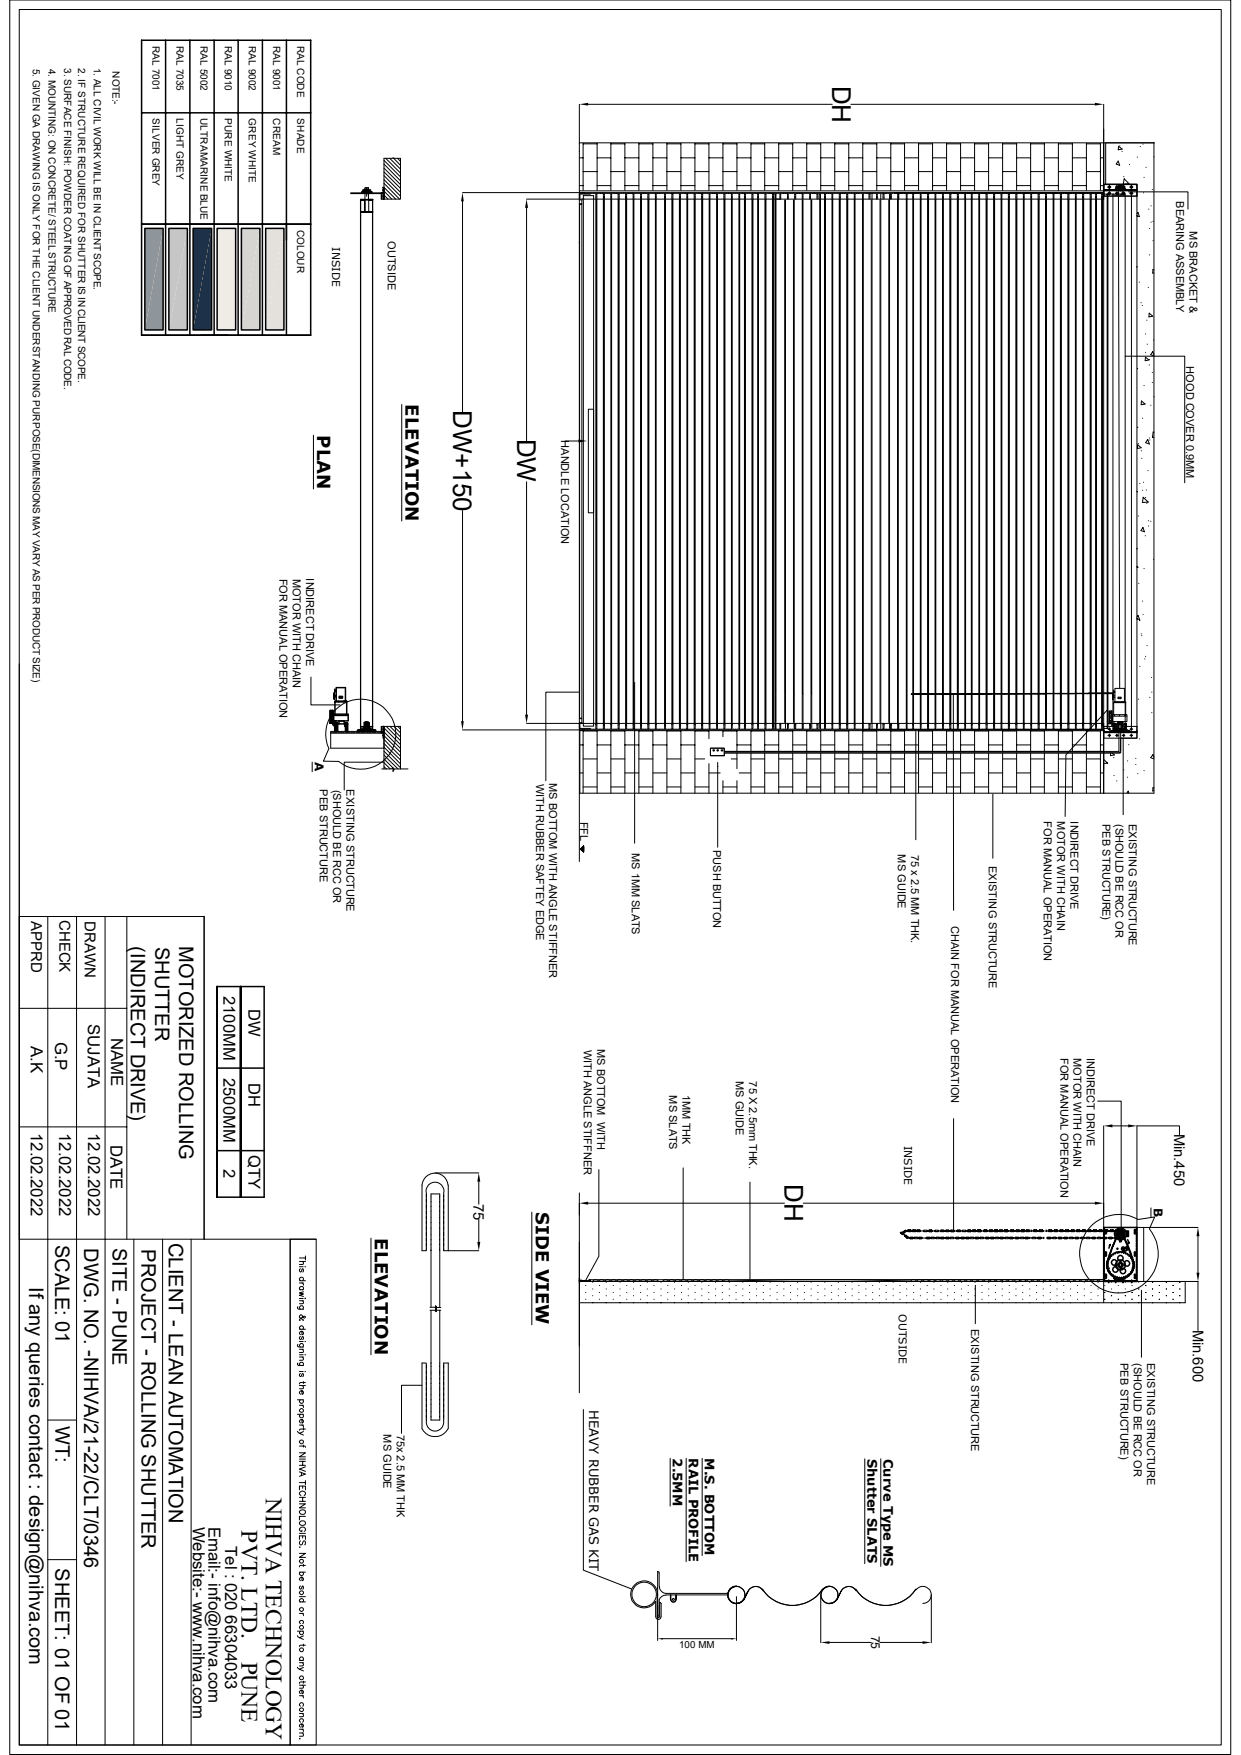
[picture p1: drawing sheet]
<svg xmlns="http://www.w3.org/2000/svg" width="210mm" height="297mm" viewBox="0 0 210 297" stroke-linecap="round" stroke-linejoin="round" font-family="sans-serif">
<defs><g id="words">
<g font-size="4.4">
<text x="140.8" y="14.5" transform="rotate(90 140.8 14.5)">DH</text>
<text x="76.7" y="69.3" transform="rotate(90 76.7 69.3)">DW+150</text>
<text x="87.5" y="74.3" transform="rotate(90 87.5 74.3)">DW</text>
<text x="132.8" y="200.4" transform="rotate(90 132.8 200.4)">DH</text>
</g>
<g font-size="4">
<text x="45" y="253.5" transform="rotate(90 45 253.5)">NIHVA TECHNOLOGY</text>
<text x="40.9" y="259" transform="rotate(90 40.9 259)">PVT. LTD.</text>
<text x="40.9" y="281.2" transform="rotate(90 40.9 281.2)">PUNE</text>
</g>
<g font-size="3.4">
<text x="22.1" y="160.1" transform="rotate(90 22.1 160.1)">(INDIRECT DRIVE)</text>
<text x="26.2" y="160.2" transform="rotate(90 26.2 160.2)">SHUTTER</text>
<text x="30.3" y="160.1" transform="rotate(90 30.3 160.1)">MOTORIZED ROLLING</text>
<text x="9.4" y="210.7" transform="rotate(90 9.4 210.7)">SCALE: 01</text>
<text x="14.2" y="211.3" transform="rotate(90 14.2 211.3)">DWG. NO. -NIHVA/21-22/CLT/0346</text>
<text x="19.1" y="211.2" transform="rotate(90 19.1 211.2)">SITE - PUNE</text>
<text x="23.9" y="211.5" transform="rotate(90 23.9 211.5)">PROJECT - ROLLING SHUTTER</text>
<text x="28.6" y="210.3" transform="rotate(90 28.6 210.3)">CLIENT - LEAN AUTOMATION</text>
<text x="4.9" y="217.9" transform="rotate(90 4.9 217.9)">If any queries contact : design@nihva.com</text>
<text x="9.4" y="241.3" transform="rotate(90 9.4 241.3)">WT:</text>
<text x="9.4" y="265.4" transform="rotate(90 9.4 265.4)">SHEET: 01 OF 01</text>
</g>
<g font-size="3">
<text x="68.6" y="68.5" transform="rotate(90 68.6 68.5)">ELEVATION</text>
<text x="53.7" y="73.7" transform="rotate(90 53.7 73.7)">PLAN</text>
<text x="63.4" y="209.5" transform="rotate(90 63.4 209.5)">ELEVATION</text>
<text x="90.7" y="205.1" transform="rotate(90 90.7 205.1)">SIDE VIEW</text>
</g>
<g font-size="2.8">
<text x="14.9" y="173.3" transform="rotate(90 14.9 173.3)">SUJATA</text>
<text x="37.8" y="168.5" transform="rotate(90 37.8 168.5)">2100MM</text>
<text x="42" y="170.8" transform="rotate(90 42 170.8)">DW</text>
<text x="5.2" y="177" transform="rotate(90 5.2 177)">A.K</text>
<text x="9.4" y="176.3" transform="rotate(90 9.4 176.3)">G.P</text>
<text x="18.8" y="175.7" transform="rotate(90 18.8 175.7)">NAME</text>
<text x="37.8" y="182.4" transform="rotate(90 37.8 182.4)">2500MM</text>
<text x="42" y="183.3" transform="rotate(90 42 183.3)">DH</text>
<text x="5.2" y="191.7" transform="rotate(90 5.2 191.7)">12.02.2022</text>
<text x="10" y="191.7" transform="rotate(90 10 191.7)">12.02.2022</text>
<text x="14.9" y="191.7" transform="rotate(90 14.9 191.7)">12.02.2022</text>
<text x="18.7" y="193.8" transform="rotate(90 18.7 193.8)">DATE</text>
<text x="37.8" y="197.9" transform="rotate(90 37.8 197.9)">2</text>
<text x="42" y="195.4" transform="rotate(90 42 195.4)">QTY</text>
<text x="32.6" y="258.4" transform="rotate(90 32.6 258.4)">Website:- www.nihva.com</text>
<text x="35.3" y="258.4" transform="rotate(90 35.3 258.4)">Email:- info@nihva.com</text>
<text x="38.1" y="261.7" transform="rotate(90 38.1 261.7)">Tel : 020 66304033</text>
</g>
<g font-size="2.5">
<text x="5.2" y="155.8" transform="rotate(90 5.2 155.8)">APPRD</text>
<text x="10.1" y="155.7" transform="rotate(90 10.1 155.7)">CHECK</text>
<text x="14.4" y="155.8" transform="rotate(90 14.4 155.8)">DRAWN</text>
<text x="198.7" y="191.9" transform="rotate(90 198.7 191.9)">Min.450</text>
<text x="80.1" y="203.7" transform="rotate(90 80.1 203.7)">75</text>
<text x="201.8" y="225" transform="rotate(90 201.8 225)">Min.600</text>
</g>
<g font-size="2.2">
<text x="99.7" y="238.6" transform="rotate(90 99.7 238.6)">HEAVY RUBBER GAS KIT</text>
<text x="113.9" y="246.8" transform="rotate(90 113.9 246.8)">2.5MM</text>
<text x="116.6" y="246.8" transform="rotate(90 116.6 246.8)">RAIL PROFILE</text>
<text x="119.3" y="246.8" transform="rotate(90 119.3 246.8)">M.S. BOTTOM</text>
<text x="146.8" y="246.9" transform="rotate(90 146.8 246.9)">Shutter SLATS</text>
<text x="149.5" y="246.9" transform="rotate(90 149.5 246.9)">Curve Type MS</text>
</g>
<text font-size="2.1" x="147.4" y="276.8" transform="rotate(90 147.4 276.8)">75</text>
<g font-size="2">
<text x="53.3" y="129" transform="rotate(90 53.3 129)">A</text>
<text x="195.2" y="204.4" transform="rotate(90 195.2 204.4)">B</text>
</g>
<g font-size="1.9">
<text x="199" y="34" transform="rotate(90 199 34)">BEARING ASSEMBLY</text>
<text x="65.6" y="40.8" transform="rotate(90 65.6 40.8)">OUTSIDE</text>
<text x="201.3" y="39.2" transform="rotate(90 201.3 39.2)">MS BRACKET &amp;</text>
<text x="200.7" y="62" transform="rotate(90 200.7 62)">HOOD COVER 0.9MM</text>
<text x="95" y="74.5" transform="rotate(90 95 74.5)">HANDLE LOCATION</text>
<text x="47.3" y="97.9" transform="rotate(90 47.3 97.9)">FOR MANUAL OPERATION</text>
<text x="49.6" y="97.9" transform="rotate(90 49.6 97.9)">MOTOR WITH CHAIN</text>
<text x="51.8" y="97.9" transform="rotate(90 51.8 97.9)">INDIRECT DRIVE</text>
<text x="54.1" y="133.6" transform="rotate(90 54.1 133.6)">PEB STRUCTURE</text>
<text x="56.4" y="133.6" transform="rotate(90 56.4 133.6)">(SHOULD BE RCC OR</text>
<text x="58.6" y="133.6" transform="rotate(90 58.6 133.6)">EXISTING STRUCTURE</text>
<text x="90.7" y="132.6" transform="rotate(90 90.7 132.6)">WITH RUBBER SAFTEY EDGE</text>
<text x="93" y="132.5" transform="rotate(90 93 132.5)">MS BOTTOM WITH ANGLE STIFFNER</text>
<text x="98.2" y="139.1" transform="rotate(90 98.2 139.1)">FFL</text>
<text x="120.7" y="143.8" transform="rotate(90 120.7 143.8)">PUSH BUTTON</text>
<text x="176.7" y="139" transform="rotate(90 176.7 139)">FOR MANUAL OPERATION</text>
<text x="178.9" y="139" transform="rotate(90 178.9 139)">MOTOR WITH CHAIN</text>
<text x="181.1" y="139" transform="rotate(90 181.1 139)">INDIRECT DRIVE</text>
<text x="186.6" y="139.4" transform="rotate(90 186.6 139.4)">PEB STRUCTURE)</text>
<text x="188.8" y="139.4" transform="rotate(90 188.8 139.4)">(SHOULD BE RCC OR</text>
<text x="191" y="139.4" transform="rotate(90 191 139.4)">EXISTING STRUCTURE</text>
<text x="106.9" y="144.4" transform="rotate(90 106.9 144.4)">MS 1MM SLATS</text>
<text x="151.9" y="144.6" transform="rotate(90 151.9 144.6)">MS GUIDE</text>
<text x="154.2" y="144.7" transform="rotate(90 154.2 144.7)">75 x 2.5 MM THK.</text>
<text x="167.3" y="146.5" transform="rotate(90 167.3 146.5)">EXISTING STRUCTURE</text>
<text x="160.9" y="156.7" transform="rotate(90 160.9 156.7)">CHAIN FOR MANUAL OPERATION</text>
<text x="98.8" y="177.6" transform="rotate(90 98.8 177.6)">WITH ANGLE STIFFNER</text>
<text x="101" y="177.5" transform="rotate(90 101 177.5)">MS BOTTOM WITH</text>
<text x="179.4" y="179.1" transform="rotate(90 179.4 179.1)">FOR MANUAL OPERATION</text>
<text x="181.7" y="179.1" transform="rotate(90 181.7 179.1)">MOTOR WITH CHAIN</text>
<text x="183.9" y="179.1" transform="rotate(90 183.9 179.1)">INDIRECT DRIVE</text>
<text x="113.2" y="185.4" transform="rotate(90 113.2 185.4)">MS SLATS</text>
<text x="115.5" y="185.3" transform="rotate(90 115.5 185.3)">1MM THK</text>
<text x="124.5" y="182.9" transform="rotate(90 124.5 182.9)">MS GUIDE</text>
<text x="126.8" y="183" transform="rotate(90 126.8 183)">75 X 2.5mm THK.</text>
<text x="164.4" y="224.9" transform="rotate(90 164.4 224.9)">EXISTING STRUCTURE</text>
<text x="189.7" y="230.6" transform="rotate(90 189.7 230.6)">PEB STRUCTURE)</text>
<text x="191.9" y="230.7" transform="rotate(90 191.9 230.7)">(SHOULD BE RCC OR</text>
<text x="194.1" y="230.6" transform="rotate(90 194.1 230.6)">EXISTING STRUCTURE</text>
<text x="64.9" y="242.7" transform="rotate(90 64.9 242.7)">MS GUIDE</text>
<text x="67.1" y="242.8" transform="rotate(90 67.1 242.8)">75x 2.5 MM THK</text>
</g>
<g font-size="1.8">
<text x="56.2" y="41.9" transform="rotate(90 56.2 41.9)">INSIDE</text>
<text x="153" y="193.9" transform="rotate(90 153 193.9)">INSIDE</text>
<text x="152.1" y="222.4" transform="rotate(90 152.1 222.4)">OUTSIDE</text>
</g>
<g font-size="1.7">
<text x="5.5" y="11.6" transform="rotate(90 5.5 11.6)">5. GIVEN GA DRAWING IS ONLY FOR THE CLIENT UNDERSTANDING PURPOSE(DIMENSIONS MAY VARY AS PER PRODUCT SIZE)</text>
<text x="8.2" y="11.6" transform="rotate(90 8.2 11.6)">4. MOUNTING: ON CONCRETE/ STEEL STRUCTURE</text>
<text x="10.8" y="11.5" transform="rotate(90 10.8 11.5)">3. SURFACE FINISH: POWDER COATING OF APPROVED RAL CODE.</text>
<text x="13.2" y="11.6" transform="rotate(90 13.2 11.6)">2. IF STRUCTURE REQUIRED FOR SHUTTER IS IN CLIENT SCOPE.</text>
<text x="15.9" y="11.5" transform="rotate(90 15.9 11.5)">1. ALL CIVIL WORK WILL BE IN CLIENT SCOPE.</text>
<text x="25.8" y="7.7" transform="rotate(90 25.8 7.7)">RAL 7001</text>
<text x="29.9" y="7.7" transform="rotate(90 29.9 7.7)">RAL 7035</text>
<text x="34" y="7.7" transform="rotate(90 34 7.7)">RAL 5002</text>
<text x="38.1" y="7.7" transform="rotate(90 38.1 7.7)">RAL 9010</text>
<text x="42.1" y="7.7" transform="rotate(90 42.1 7.7)">RAL 9002</text>
<text x="46.2" y="7.7" transform="rotate(90 46.2 7.7)">RAL 9001</text>
<text x="50.3" y="7.7" transform="rotate(90 50.3 7.7)">RAL CODE</text>
<text x="19" y="12.1" transform="rotate(90 19 12.1)">NOTE:-</text>
<text x="25.8" y="20" transform="rotate(90 25.8 20)">SILVER GREY</text>
<text x="29.8" y="20" transform="rotate(90 29.8 20)">LIGHT GREY</text>
<text x="34" y="19.9" transform="rotate(90 34 19.9)">ULTRAMARINE BLUE</text>
<text x="38.1" y="20" transform="rotate(90 38.1 20)">PURE WHITE</text>
<text x="42.1" y="20" transform="rotate(90 42.1 20)">GREY WHITE</text>
<text x="46.2" y="20" transform="rotate(90 46.2 20)">CREAM</text>
<text x="50.3" y="20" transform="rotate(90 50.3 20)">SHADE</text>
<text x="50.3" y="38.9" transform="rotate(90 50.3 38.9)">COLOUR</text>
<text x="114.9" y="279">100 MM</text>
</g>
</g></defs>
<g fill="none" stroke="#000" stroke-width=".17">
<path d="M1.7 0h206.6v296.9h-206.6zM3.3 1.6h203.4v293.7h-203.4zM98 17.7v6.5M99.5 17.7h41.3M144 17.7h41.3M186.8 17.7v116.5v-6.8h2.9v-2.5h2.7v-2M29.1 37.9h7.1zM59.4 32.6h5.4v.2h-5.4zM61 33.7l.1 .2M61 33.8v.1M61 35.9h.1M61 33.7v89.5h2.1v-89.5"/>
<path d="M61 35.8h2.1M61 33.7v89.5M61 35.8l.2 .1M61.1 35.8l.2 .1M61.1 33.7l.2 .2M61.1 35.9l-.1-.1 .2 .1M61.2 33.9l-.2-.2 .2 .2M61.2 35.8l.1 .1-.1-.1M61.2 33.7l.2 .2M61.3 35.8l.1 .1M61.3 33.7l.1 .2-.1-.2M61.3 35.8l.2 .1"/>
<path d="M61.3 33.7l.2 .2M61.4 35.8l.1 .1M61.4 33.7l.1 .2M61.4 35.8l.2 .1M61.4 33.7l.2 .2M61.5 35.8l.2 .1M61.5 33.7l.1 .2M61.6 35.8l.2 .1M61.6 35.9l-.1-.1 .1 .1M61.6 33.7l.1 .1M61.7 35.8l.1 .1M61.7 33.8l-.1-.1 .1 .2"/>
<path d="M61.7 33.7l.1 2.1M61.8 33.9v2M61.8 32.6v.2M62.1 32.9v.3M62.1 32.2v.3M62.1 32.6v.2M62.4 35.9h.1M62.4 33.9v-2.2h-.6v4.2M62.4 35.8v.1M62.4 33.8l.1 .1-.1-.1M62.4 35.9v-.1l.1 .1M62.4 35.8l.2 .1"/>
<path d="M62.5 33.7l.1 .2M62.5 33.7l.2 .2M62.6 35.8l.1 .1M62.6 33.7l.1 .2M62.6 33.9l-.2-.2v2.1l.1 .1M62.6 35.8l.2 .1M62.7 33.7l.1 .2M62.7 35.9l-.2-.1 .2 .1M62.7 35.8l.2 .1M62.7 33.7l.2 .2M62.7 33.9l-.1-.2 .2 .2M62.8 35.8l.1 .1-.1-.1"/>
<path d="M62.8 33.7l.2 .2M62.9 35.8l.1 .1M62.9 33.7l.1 .2-.1-.2M62.9 35.8l.2 .1h-2.1M62.9 33.7l.2 .2h-2.1M63 33.7l.1 .1M63 35.8l.1 .1M63 33.7v89.5M63.1 33.7h-2.1M64.5 32.6h.5v1.1h-.5zM64.6 33.6v.1M64.6 32.9v.1"/>
<path d="M64.6 33.1v.1M64.6 33.2v.2M64.6 33.4v.1M64.7 32.7l-.1 .1M64.8 33.2h.2M64.8 32.2h.2M64.8 32.7l.1 .1M64.8 31.8h.1M64.8 33.3h.2M64.8 33.1h.2M64.8 32.1h.2M64.8 31.7h.2v2h-.2z"/>
<path d="M64.9 32.9v.1M64.9 33.1v.1M64.9 33.2v.2M64.9 33.4v.1M64.9 33.6v.1M65 31.7v2h-.2M65 31l2.6 2.7M65 31.7l2 2M65 32.3l1.3 1.4M65 26.8h2.8v6.9h-2.8zM65 33l.7 .7M65 33.7h.1"/>
<path d="M65 27.1l2.8 2.8M65 27.8l2.8 2.8M65 28.4l2.8 2.8M65 29.1l2.8 2.8M65 29.7l2.8 2.9M65 30.4l2.8 2.8M65.3 26.8l2.5 2.5M66 26.8l1.8 1.8M66.5 26.7l1.3 1.3M67.3 26.8l.5 .5M78.3 34.1v35.6M89.1 33.7h97.7"/>
<path d="M89.1 35.2v39.4M98 34.5h.4l-.4 .1M98 33.8h.5v88.5h-.5M98 25.6h.1M98 32.3h88.8M98.1 34.6v86.9M98.1 26.7h.6M98.1 31.4h.6M98.1 32.9v.1M98.1 33.1v.1M98.1 33.2v.2M98.1 33.4v.1"/>
<path d="M98.1 33.6v.1M98.3 32.7l-.2 .1M98.4 32.7h.2M98.7 24.3v7.9M98.7 24.3h2.3M98.7 29h2.3M98.7 32.7h.2M98.7 33.1v89.8h1.8v-89.8h-1.8M99 32.7h.3M99.4 32.7h.2M99.7 32.7h.2M99.9 32.9h-1.9v90.4h1.9"/>
<path d="M100 32.7h.2M100.4 32.7h.2M100.7 32.7h.2M100.8 33v-.1h.2v.1M100.8 33.1v.1M100.8 33.3v.1M100.8 33.5v89.1M101 33.1v.1M101 33.3v.1M101 33.5v89.1M101 32.7h.3M101 24.3v7.9"/>
<path d="M101 26.7h2.4M101 31.4h2.4M101.4 32.7h.2M101.7 32.7h.2M102 32.7h.2M102.1 33v-.1h.2v.1M102.1 33.1v.1M102.1 33.3v.1M102.1 33.5v89.1M102.3 33.1v.1M102.3 33.3v.1M102.3 33.5v89.1"/>
<path d="M102.4 32.7h.2M102.7 32.7h.2M103 32.7h.3M103.4 32.7h.2M103.4 33v-.1h.1v.1M103.4 33.1v.1M103.4 33.3v.1M103.4 33.5v89.1M103.4 24.3v7.9M103.4 24.3h2.3M103.4 29h2.3M103.5 33.1v.1"/>
<path d="M103.5 33.3v.1M103.5 33.5v89.1M103.7 32.7h.2M104 32.7h.3M104.4 32.7h.2M104.6 33v-.1h.2v.1M104.6 33.1v.1M104.6 33.3v.1M104.6 33.5v89.1M104.7 32.7h.2M104.8 33.1v.1M104.8 33.3v.1"/>
<path d="M104.8 33.5v89.1M105 32.7h.2M105.4 32.7h.2M105.7 32.7h.2M105.7 24.3v7.9M105.7 26.7h2.4M105.7 31.4h2.4M105.9 33v-.1h.1v.1M105.9 33.1v.1M105.9 33.3v.1M105.9 33.5v89.1M106 32.7h.3"/>
<path d="M106 33.1v.1M106 33.3v.1M106 33.5v89.1M106.3 32.7h.3M106.7 32.7h.2M107 32.7h.2M107.1 33v-.1h.2v.1M107.1 33.1v.1M107.1 33.3v.1M107.1 33.5v89.1M107.3 33.1v.1M107.3 33.3v.1"/>
<path d="M107.3 33.5v89.1M107.4 32.7h.2M107.7 32.7h.2M108 32.7h.2M108.1 24.3v7.9M108.1 24.3h2.4M108.1 29h2.4M108.4 32.7h.2M108.4 33v-.1h.1v.1M108.4 33.1v.1M108.4 33.3v.1M108.4 33.5v89.1"/>
<path d="M108.5 33.1v.1M108.5 33.3v.1M108.5 33.5v89.1M108.7 32.7h.2M109 32.7h.3M109.3 32.7h.3M109.6 33v-.1h.2v.1M109.6 33.1v.1M109.6 33.3v.1M109.6 33.5v89.1M109.7 32.7h.2M109.8 33.1v.1"/>
<path d="M109.8 33.3v.1M109.8 33.5v89.1M110 32.7h.2M110.4 32.7h.2M110.5 24.3v7.9M110.5 26.7h2.4M110.5 31.4h2.4M110.7 32.7h.2M110.9 33v-.1h.1v.1M110.9 33.1v.1M110.9 33.3v.1M110.9 33.5v89.1"/>
<path d="M111 32.7h.3M111 33.1v.1M111 33.3v.1M111 33.5v89.1M111.3 32.7h.3M111.7 32.7h.2M112 32.7h.2M112.4 32.7h.2M112.5 33v-.1h.1v.1M112.5 33.1v.1M112.5 33.3v.1M112.5 33.5v89.1"/>
<path d="M112.6 33.1v.1M112.6 33.3v.1M112.6 33.5v89.1M112.7 32.7h.2M112.9 24.3v7.9M112.9 24.3h2.3M112.9 29h2.3M113 32.7h.2M113.4 32.7h.2M113.7 32.7h.2M113.7 33v-.1h.2v.1M113.7 33.1v.1"/>
<path d="M113.7 33.3v.1M113.7 33.5v89.1M113.9 33.1v.1M113.9 33.3v.1M113.9 33.5v89.1M114 32.7h.2M114.3 32.7h.3M114.7 32.7h.2M115 33v-.1h.1v.1M115 33.1v.1M115 33.3v.1M115 33.5v89.1"/>
<path d="M115 32.7h.2M115.1 33.1v.1M115.1 33.3v.1M115.1 33.5v89.1M115.2 24.3v7.9M115.2 26.7h2.4M115.2 31.4h2.4M115.4 32.7h.2M115.7 32.7h.2M116 32.7h.2M116.2 33v-.1h.2v.1M116.2 33.1v.1"/>
<path d="M116.2 33.3v.1M116.2 33.5v89.1M116.3 32.7h.2M116.4 33.1v.1M116.4 33.3v.1M116.4 33.5v89.1M116.7 32.7h.2M117 32.7h.2M117.3 32.7h.3M117.5 33v-.1h.1v.1M117.5 33.1v.1M117.5 33.3v.1"/>
<path d="M117.5 33.5v89.1M117.6 24.3v7.9M117.6 24.3h2.4M117.6 29h2.4M117.6 33.1v.1M117.6 33.3v.1M117.6 33.5v89.1M117.7 32.7h.2M118 32.7h.2M118.3 32.7h.3M118.7 32.7h.2M118.7 33v-.1h.2v.1"/>
<path d="M118.7 33.1v.1M118.7 33.3v.1M118.7 33.5v89.1M118.9 33.1v.1M118.9 33.3v.1M118.9 33.5v89.1M119 32.7h.2M119.3 32.7h.2M119.7 32.7h.2M120 24.3v7.9M120 26.7h2.3M120 31.4h2.3"/>
<path d="M120 32.7h.2M120 33.1v.1M120 33.3v.1M120 33.5v89.1M120 33v-.1h.1v.1M120.1 33.1v.1M120.1 33.3v.1M120.1 33.5v89.1M120.4 32.7h.2M120.6 32.7h.3M121 32.7h.2M121.3 33v-.1h.1v.1"/>
<path d="M121.3 33.1v.1M121.3 33.3v.1M121.3 33.5v89.1M121.3 32.7h.2M121.4 33.1v.1M121.4 33.3v.1M121.4 33.5v89.1M121.7 32.7h.2M122 32.7h.2M122.3 32.7h.3M122.3 24.3v7.9M122.3 24.3h2.4"/>
<path d="M122.3 29h2.4M122.5 33v-.1h.2v.1M122.5 33.1v.1M122.5 33.3v.1M122.5 33.5v89.1M122.7 32.7h.2M122.7 33.1v.1M122.7 33.3v.1M122.7 33.5v89.1M123 32.7h.2M123.3 32.7h.3M123.7 32.7h.2"/>
<path d="M123.8 33v-.1h.1v.1M123.8 33.1v.1M123.8 33.3v.1M123.8 33.5v89.1M123.9 33.1v.1M123.9 33.3v.1M123.9 33.5v89.1M124 32.7h.2M124.3 32.7h.2M124.7 32.7h.2M124.7 24.3v7.9M124.7 26.7h2.4"/>
<path d="M124.7 31.4h2.4M125 32.7h.2M125.1 33v-.1h.1v.1M125.1 33.1v.1M125.1 33.3v.1M125.1 33.5v89.1M125.2 33.1v.1M125.2 33.3v.1M125.2 33.5v89.1M125.3 32.7h.3M125.6 32.7h.3M126 33.1v.1"/>
<path d="M126 33.3v.1M126 33.5v89.1M126 32.7h.2M126 33v-.1h.2v.1M126.2 33.1v.1M126.2 33.3v.1M126.2 33.5v89.1M126.3 32.7h.2M126.7 32.7h.2M127 32.7h.2M127.1 24.3v7.9M127.1 24.3h2.3"/>
<path d="M127.1 29h2.3M127.3 33v-.1h.1v.1M127.3 33.1v.1M127.3 33.3v.1M127.3 33.5v89.1M127.3 32.7h.3M127.4 33.1v.1M127.4 33.3v.1M127.4 33.5v89.1M127.7 32.7h.2M128 32.7h.2M128.2 33.1v.1"/>
<path d="M128.2 33.3v.1M128.2 33.5v89.1M128.2 33v-.1h.2v.1M128.3 32.7h.2M128.4 33.1v.1M128.4 33.3v.1M128.4 33.5v89.1M128.7 32.7h.2M129 32.7h.2M129.3 32.7h.2M129.4 24.3v7.9M129.4 26.7h2.4"/>
<path d="M129.4 31.4h2.4M129.5 33v-.1h.1v.1M129.5 33.1v.1M129.5 33.3v.1M129.5 33.5v89.1M129.6 33.1v.1M129.6 33.3v.1M129.6 33.5v89.1M129.7 32.7h.2M130 32.7h.2M130.3 32.7h.3M130.6 32.7h.3"/>
<path d="M130.7 33v-.1h.2v.1M130.7 33.1v.1M130.7 33.3v.1M130.7 33.5v89.1M130.9 33.1v.1M130.9 33.3v.1M130.9 33.5v89.1M131 32.7h.2M131.3 33.7v-.8h-.2v90.4h.2v-.9M131.3 33.8v83.7M131.3 32.7h.2M131.7 32.7h.2"/>
<path d="M131.8 24.3v7.9M131.8 24.3h2.4M131.8 29h2.4M132 32.7h.2M132 33.1v.1M132 33.3v.1M132 33.5v.2M132 33v-.1h.1v.1M132.1 33.1v.1M132.1 33.3v.1M132.1 33.5v.2M132.3 32.7h.2"/>
<path d="M132.6 32.7h.3M132.8 33.8v83.7M132.9 33.8v89.5M133 32.7h.2M133.3 33v-.1h.1v.1M133.3 33.1v.1M133.3 33.3v.1M133.3 33.5v.2M133.3 32.7h.2M133.4 33.1v.1M133.4 33.3v.1M133.4 33.5v.2"/>
<path d="M133.6 32.7h.3M134 32.7h.2M134.2 24.3v7.9M134.2 26.7h2.3M134.2 31.4h2.3M134.3 33.8v83.7M134.3 32.7h.2M134.4 33.8v89.5M134.5 33v-.1h.2v.1M134.5 33.1v.1M134.5 33.3v.1M134.5 33.5v.2"/>
<path d="M134.7 32.7h.2M134.7 33.1v.1M134.7 33.3v.1M134.7 33.5v.2M135 32.7h.2M135.3 32.7h.3M135.6 32.7h.2M135.8 33.1v.1M135.8 33.3v.1M135.8 33.5v.2M135.8 33.8v83.7M135.8 33v-.1h.1v.1"/>
<path d="M135.9 33.1v.1M135.9 33.3v.1M135.9 33.5v.2M135.9 33.8v89.5h-.1v-.2M136 32.7h.2M136.3 32.7h.2M136.5 24.3v7.9M136.5 24.3h2.4M136.5 29h2.4M136.7 32.7h.2M137 32.7h.2M137 33v-.1h.2v.1"/>
<path d="M137 33.1v.1M137 33.3v.1M137 33.5v.2M137.2 33.1v.1M137.2 33.3v.1M137.2 33.5v.2M137.2 33.8v83.7M137.3 32.7h.2M137.4 33.8v89.5M137.6 32.7h.3M138 32.7h.2M138.3 33v-.1h.1v.1"/>
<path d="M138.3 33.1v.1M138.3 33.3v.1M138.3 33.5v.2M138.3 32.7h.2M138.4 33.1v.1M138.4 33.3v.1M138.4 33.5v.2M138.6 32.7h.3M138.9 24.3v7.9M138.9 26.7h2.4M138.9 31.4h2.4M139 32.7h.2"/>
<path d="M139.3 32.7h.2M139.5 33v-.1h.2v.1M139.5 33.1v.1M139.5 33.3v.1M139.5 33.5v89.1M139.7 32.7h.2M139.7 33.1v.1M139.7 33.3v.1M139.7 33.5v89.1M140 32.7h.2M140.3 32.7h.2M140.6 32.7h.2"/>
<path d="M140.8 33v-.1h.1v.1M140.8 33.1v.1M140.8 33.3v.1M140.8 33.5v89.1M140.9 33.1v.1M140.9 33.3v.1M140.9 33.5v89.1M141 32.7h.2M141.3 24.3v7.9M141.3 24.3h2.3M141.3 29h2.3M141.3 32.7h.2"/>
<path d="M141.6 32.7h.3M142 32.7h.2M142 33v-.1h.2v.1M142 33.1v.1M142 33.3v.1M142 33.5v89.1M142.2 33.1v.1M142.2 33.3v.1M142.2 33.5v89.1M142.3 32.7h.2M142.6 32.7h.3M143 32.7h.2"/>
<path d="M143.3 33v-.1h.2v.1M143.3 33.1v.1M143.3 33.3v.1M143.3 33.5v89.1M143.3 32.7h.2M143.5 33.1v.1M143.5 33.3v.1M143.5 33.5v89.1M143.6 32.7h.2M143.6 24.3v7.9M143.6 26.7h2.4M143.6 31.4h2.4"/>
<path d="M144 32.7h.2M144.3 32.7h.2M144.6 33.1v.1M144.6 33.3v.1M144.6 33.5v89.1M144.6 33v-.1h.1v.1M144.6 32.7h.3M144.7 33.1v.1M144.7 33.3v.1M144.7 33.5v89.1M144.9 32.7h.3M145.3 32.7h.2"/>
<path d="M145.6 32.7h.2M146 32.7h.2M146 32.9h.1v90.4h-.1zM146 24.3v7.9M146 24.3h2.4M146 29h2.4M146.3 32.7h.2M146.6 32.7h.3M146.9 32.7h.3M147.1 33v-.1h.1v.1M147.1 33.1v.1M147.1 33.3v.1"/>
<path d="M147.1 33.5v.2M147.2 33.1v.1M147.2 33.3v.1M147.2 33.5v.2M147.3 32.7h.2M147.4 33.8v88.5M147.6 32.9v90.4M147.6 32.7h.2M148 32.7h.2M148.3 32.7h.2M148.3 33v-.1h.2v.1M148.3 33.1v.1"/>
<path d="M148.3 33.3v.1M148.3 33.5v.2M148.4 24.3v7.9M148.4 26.7h2.3M148.4 31.4h2.3M148.5 33.1v.1M148.5 33.3v.1M148.5 33.5v.2M148.6 32.7h.2M148.9 33.8v88.5M149 32.7h.2M149.1 32.9v90.4"/>
<path d="M149.3 32.7h.2M149.4 33v-.1h.2v.1M149.4 33.1v.1M149.4 33.3v.1M149.4 33.5v.2M149.6 32.7h.3M149.6 33.1v.1M149.6 33.3v.1M149.6 33.5v.2M149.9 32.7h.3M150.3 32.7h.2M150.4 33.8v88.5"/>
<path d="M150.5 32.9v90.4M150.6 32.7h.2M150.7 33v-.1h.1v.1M150.7 33.1v.1M150.7 33.3v.1M150.7 33.5v.2M150.7 24.3v7.9M150.7 24.3h2.4M150.7 29h2.4M150.8 33.1v.1M150.8 33.3v.1M150.8 33.5v.2"/>
<path d="M151 32.7h.2M151.3 32.7h.2M151.6 32.7h.2M151.9 33.8v88.5M151.9 33v-.1h.2v.1M151.9 32.7h.3M151.9 33.1v.1M151.9 33.3v.1M151.9 33.5v.2M152 32.9v90.4M152.1 33.1v.1M152.1 33.3v.1"/>
<path d="M152.1 33.5v.2M152.3 32.7h.2M152.6 32.7h.2M153 32.7h.2M153.1 24.3v7.9M153.1 26.7h2.3M153.1 31.4h2.3M153.3 32.7h.2M153.4 32.9h.1v90.4h-.1zM153.6 32.7h.2M154 32.7h.2M154.3 32.7h.2"/>
<path d="M154.5 33.1v.1M154.5 33.3v.1M154.5 33.5v89.1M154.5 33v-.1h.1v.1M154.6 32.7h.3M154.6 33.1v.1M154.6 33.3v.1M154.6 33.5v89.1M154.9 32.7h.3M155.3 32.7h.2M155.4 24.3v7.9M155.4 24.3h2.4"/>
<path d="M155.4 29h2.4M155.6 32.7h.2M155.7 33v-.1h.2v.1M155.7 33.1v.1M155.7 33.3v.1M155.7 33.5v89.1M155.9 33.1v.1M155.9 33.3v.1M155.9 33.5v89.1M156 32.7h.2M156.3 32.7h.2M156.6 32.7h.2"/>
<path d="M156.9 32.7h.3M157 33.1v.1M157 33.3v.1M157 33.5v89.1M157 33v-.1h.1v.1M157.1 33.1v.1M157.1 33.3v.1M157.1 33.5v89.1M157.3 32.7h.2M157.6 32.7h.2M157.8 24.3v7.9M157.8 26.7h2.4"/>
<path d="M157.8 31.4h2.4M157.9 32.7h.3M158.2 33v-.1h.2v.1M158.2 33.1v.1M158.2 33.3v.1M158.2 33.5v89.1M158.3 32.7h.2M158.4 33.1v.1M158.4 33.3v.1M158.4 33.5v89.1M158.6 32.7h.2M158.9 32.7h.3"/>
<path d="M159.3 32.7h.2M159.5 33.1v.1M159.5 33.3v.1M159.5 33.5v89.1M159.5 33v-.1h.1v.1M159.6 32.7h.2M159.6 33.1v.1M159.6 33.3v.1M159.6 33.5v89.1M159.9 32.7h.2M160.2 24.3v7.9M160.2 24.3h2.4"/>
<path d="M160.2 29h2.4M160.3 32.7h.2M160.6 32.7h.2M160.7 33v-.1h.2v.1M160.7 33.1v.1M160.7 33.3v.1M160.7 33.5v89.1M160.9 33.1v.1M160.9 33.3v.1M160.9 33.5v89.1M161 32.7h.2M161.3 32.7h.2"/>
<path d="M161.6 32.7h.2M161.9 32.7h.2M162 33v-.1h.2v.1M162 33.1v.1M162 33.3v.1M162 33.5v89.1M162.2 33.1v.1M162.2 33.3v.1M162.2 33.5v89.1M162.3 32.7h.2M162.6 24.3v7.9M162.6 26.7h2.3"/>
<path d="M162.6 31.4h2.3M162.6 32.7h.2M162.9 32.7h.3M163.3 33v-.1h.1v.1M163.3 32.7h.2M163.3 33.1v.1M163.3 33.3v.1M163.3 33.5v89.1M163.4 33.1v.1M163.4 33.3v.1M163.4 33.5v89.1M163.6 32.7h.2"/>
<path d="M163.9 32.7h.3M164.3 32.7h.2M164.4 33v-.1h.1v.1M164.4 33.1v.1M164.4 33.3v.1M164.4 33.5v89.1M164.5 33.1v.1M164.5 33.3v.1M164.5 33.5v89.1M164.6 32.7h.2M164.9 32.7h.2M164.9 24.3v7.9"/>
<path d="M164.9 24.3h2.4M164.9 29h2.4M165.3 32.7h.2M165.6 32.7h.2M165.7 33v-.1h.1v.1M165.7 33.1v.1M165.7 33.3v.1M165.7 33.5v89.1M165.8 33.1v.1M165.8 33.3v.1M165.8 33.5v89.1M165.9 32.7h.3"/>
<path d="M166.2 32.7h.3M166.6 32.7h.2M166.9 33v-.1h.1v.1M166.9 33.1v.1M166.9 33.3v.1M166.9 33.5v89.1M166.9 32.7h.2M167 33.1v.1M167 33.3v.1M167 33.5v89.1M167.3 32.7h.2M167.3 24.3v7.9"/>
<path d="M167.3 26.7h2.4M167.3 31.4h2.4M167.6 32.7h.2M167.9 32.7h.2M168.1 33v-.1h.2v.1M168.1 33.1v.1M168.1 33.3v.1M168.1 33.5v89.1M168.3 32.7h.2M168.3 33.1v.1M168.3 33.3v.1M168.3 33.5v89.1"/>
<path d="M168.6 32.7h.2M168.9 32.7h.3M169.2 32.7h.3M169.4 33.1v-.2h.1v.2M169.4 33.1v.2M169.4 33.4v.1M169.4 33.6v89M169.5 33.1v.2M169.5 33.4v.1M169.5 33.6v89M169.6 32.7h.2M169.7 24.3v7.9"/>
<path d="M169.7 24.3h2.3M169.7 29h2.3M169.9 32.7h.2M170.3 32.7h.2M170.6 32.7h.2M170.6 33v-.1h.2v.1M170.6 33.1v.1M170.6 33.3v.1M170.6 33.5v89.1M170.8 33.1v.1M170.8 33.3v.1M170.8 33.5v89.1"/>
<path d="M170.9 32.7h.3M171.2 32.7h.3M171.6 32.7h.2M171.9 33v-.1h.2v.1M171.9 33.1v.1M171.9 33.3v.1M171.9 33.5v89.1M171.9 32.7h.2M172 24.3v7.9M172 26.7h2.4M172 31.4h2.4M172.1 33.1v.1"/>
<path d="M172.1 33.3v.1M172.1 33.5v89.1M172.3 32.7h.2M172.6 32.7h.2M172.9 32.7h.2M173.2 33v-.1h.1v.1M173.2 33.1v.1M173.2 33.3v.1M173.2 33.5v89.1M173.3 32.7h.2M173.3 33.1v.1M173.3 33.3v.1"/>
<path d="M173.3 33.5v89.1M173.6 32.7h.2M173.9 32.7h.2M174.2 32.7h.3M174.4 24.3v7.9M174.4 24.3h2.3M174.4 29h2.3M174.5 33v-.1h.1v.1M174.5 33.1v.1M174.5 33.3v.1M174.5 33.5v89.1M174.6 32.7h.2"/>
<path d="M174.6 33.1v.1M174.6 33.3v.1M174.6 33.5v89.1M174.9 32.7h.2M175.3 32.7h.2M175.6 32.7h.2M175.7 33v-.1h.2v.1M175.7 33.1v.1M175.7 33.3v.1M175.7 33.5v89.1M175.9 33.1v.1M175.9 33.3v.1"/>
<path d="M175.9 33.5v89.1M175.9 32.7h.2M176.2 32.7h.3M176.6 32.7h.2M176.7 24.3v7.9M176.7 26.7h2.4M176.7 31.4h2.4M176.9 32.7h.2M177 33v-.1h.1v.1M177 33.1v.1M177 33.3v.1M177 33.5v89.1"/>
<path d="M177.1 33.1v.1M177.1 33.3v.1M177.1 33.5v89.1M177.2 32.7h.3M177.6 32.7h.2M177.9 32.7h.2M178.2 33v-.1h.2v.1M178.2 33.1v.1M178.2 33.3v.1M178.2 33.5v89.1M178.2 32.7h.3M178.4 33.1v.1"/>
<path d="M178.4 33.3v.1M178.4 33.5v89.1M178.6 32.7h.2M178.9 32.7h.2M179.1 24.3v7.9M179.1 24.3h2.4M179.1 29h2.4M179.2 32.7h.3M179.5 33v-.1h.1v.1M179.5 33.1v.1M179.5 33.3v.1M179.5 33.5v89.1"/>
<path d="M179.6 32.7h.2M179.6 33.1v.1M179.6 33.3v.1M179.6 33.5v89.1M179.9 32.7h.2M180.3 32.7h.2M180.6 32.7h.2M180.7 33v-.1h.2v.1M180.7 33.1v.1M180.7 33.3v.1M180.7 33.5v89.1M180.9 33.1v.1"/>
<path d="M180.9 33.3v.1M180.9 33.5v89.1M180.9 32.7h.2M181.2 32.7h.2M181.5 24.3v7.9M181.5 26.7h2.4M181.5 31.4h2.4M181.6 32.7h.2M181.9 32.7h.2M182 33v-.1h.1v.1M182 33.1v.1M182 33.3v.1"/>
<path d="M182 33.5v89.1M182.1 33.1v.1M182.1 33.3v.1M182.1 33.5v89.1M182.2 32.7h.3M182.6 32.7h.2M182.9 32.7h.2M183.2 33v-.1h.2v.1M183.2 33.1v.1M183.2 33.3v.1M183.2 33.5v89.1M183.2 32.7h.3"/>
<path d="M183.4 33.1v.1M183.4 33.3v.1M183.4 33.5v89.1M183.6 32.7h.2M183.9 24.3v7.9M183.9 24.3h2.3M183.9 29h2.3M183.9 32.7h.2M184.2 32.7h.2M184.5 33v-.1h.2v.1M184.5 33.1v.1M184.5 33.3v.1"/>
<path d="M184.5 33.5v89.1M184.6 32.7h.2M184.7 33.1v.1M184.7 33.3v.1M184.7 33.5v89.1M184.9 32.7h.2M185.3 32.7h.2M185.4 33v-.1h.1v.1M185.4 33.1v.1M185.4 33.3v.1M185.4 33.5v89.1M185.5 33.8h.1"/>
<path d="M185.5 32.7h.3M185.5 33.1v.1M185.5 33.3v.1M185.5 33.5v89.1M185.9 32.7h.2M186.2 32.7h.2M186.2 24.3v7.9M186.2 26.7h.4M186.2 31.4h.4M186.4 33v-.1h.2v.1M186.4 33.1v.1M186.4 33.3v.1"/>
<path d="M186.4 33.5v89.1M186.6 32.7h.1v1M186.6 33.1v.1M186.6 33.3v.1M186.6 33.5v89.1M186.8 32.9h1.6M186.8 32.6h-108.5M186.8 24.2h.1M187.4 32.9v90.4M187.5 32.9v90.4h-.7M188.3 32.9h2.1v90.6h-2.1zM188.3 33h2.1"/>
<path d="M189.1 32.9l-.1 .1M189.2 27.3l.3 .7-.6-.2zM189.3 32.7l.2 83.8M189.3 24.8l.6 .4-.7 .2zM189.3 32.9v-1.5h.6v1.5M189.5 24.7h.1M189.7 32.9v.1M189.9 25.6h.1M190.2 29.9h.1M190.2 30.3l.9 .8-1 .1zM191 32.5h10v2.9M191.1 27.9h.1"/>
<path d="M191.5 33l-.1 90.4M192.4 36.2l.2-.3 .2 .8-.4-.2M192.4 26.6h.1M193 24.8h.1M193.4 24.4h.1M193.5 32.6h.1M193.6 30h.1M193.9 28.3h.1M194.4 35.4h.1M194.5 38.7h.1M194.8 34.8h.1M194.8 37.6h.1"/>
<path d="M195 32.1h.1M195.1 37.5h.1M195.2 26.5h.1M195.3 24.2v110h-97.3M195.3 24.2h-97.3v9.5M195.3 24.2h-8.2v7h5.3v91.7M195.3 24.2h.1M98 41.1h.1M192.4 45.2h.1M192.8 47.8h.1M193.1 51.2h.1M193.3 51.7h.1"/>
<path d="M193.8 56.5h.1M193.8 59.7h.1M194.1 54.2h.1M194.1 58.3h.1M194.3 48.6h.1M194.5 53l.6 .5-.7 .1zM194.5 43.1h.1M195.1 40.7h.1M195.2 57.5h.1M195.3 45.7l-.2-.1v.6h.2M53 73.7v9.1M68 68.5v19.7"/>
<path d="M95.6 74.6h2.3M99.6 69.3h.9v17.5h-.9zM190.4 60.3h10.1v21.4M192.5 62.4h.1M192.5 75.3l.6 .5-.6 .1zM192.5 72.3h.1M192.6 75.1h.1M193.1 76.3h.1M193.2 77.6h.1M193.3 70.8h.1M193.5 68.4h.1M193.6 65.2h.1"/>
<path d="M193.8 68.4l-.6-.5-.1 .6 .7-.1M193.8 60.5l.6 .4-.6 .1zM194.2 74.4l.3 .7-.6-.2zM194.3 79.6h.1M194.5 61.8h.1M194.5 60.8h.1M194.5 74.1h.1M194.6 74.5h.1M194.7 68.6h.1M195 64.7h.1M195 63h.1M195.3 73.2l-.1-.1-.2 .9h.3"/>
<path d="M195.3 60.1l-.2-.6-.4 .5 .6 .2M195.3 67.1h.1M78.3 86.4v35.6M89.1 81.5v39.4M192.4 83.1l.1 .1h-.1M192.4 95.8l.2 .2h-.2M192.4 92.9h.1M192.7 87.3h.1M192.7 98.7h.1M192.9 81.8h.1M193.3 83h.1M193.4 89.3l.3 .7-.6-.2z"/>
<path d="M193.5 84.2l.8 .8h-1zM193.5 81.6h.1M193.6 96.2h.1M193.8 90.7h.1M193.8 84.2h.1M194 82.9h.1M194.1 85.2h.1M194.4 88.1h.1M194.4 89h.1M194.7 88.2h.1M195.2 94.7h.1M3.3 112.4v182.9h50.2v-85.6h-4.4v85.6v-85.6"/>
<path d="M52.6 114.6v4.7h4.9M98 117.1h-5.6v15M107.4 115.5v27.2M131.3 117.6v4.7M132.8 117.6v4.7M134.3 117.6v4.7M135.8 117.6v4.7M137.2 117.6v4.7M138.7 117.5v-84.6h.2v90.4h-.2v-5.7M154.3 117.5h.1M154.3 117.4h.1zM154.3 117.5h.1z"/>
<path d="M154.3 117.4v.1zM154.4 117.4v.1zM154.5 117.5h.1M154.5 117.4h.1zM154.5 117.5h.1zM154.6 117.4v.1zM154.7 117.5h.2M154.7 117.4h.2zM154.9 117.4h.2zM155.1 117.5h-.2h.3M155.2 117.4h.1zM155.2 117.5h.1z"/>
<path d="M155.3 117.5h.1M155.4 117.4h.1zM155.4 117.5h.1zM155.5 117.5h.1M155.6 117.4h.1zM155.6 117.5h.1zM155.6 117.5h.1M155.7 117.5h.1M155.8 117.5h.1M155.8 117.4h.1zM155.8 117.5h.1zM156 117.5h.1"/>
<path d="M156 117.4h.1zM156 117.5h.1zM156.2 117.5h.1M156.3 117.4h.1M156.3 117.5h.1M156.4 117.5h.1M156.5 117.4h.1M156.5 117.5h.1M156.6 117.5h.1M156.7 117.4h.1zM156.7 117.5h.1zM156.8 117.5h.1"/>
<path d="M156.9 117.4h.1zM156.9 117.5h.1zM157 117.5h.1M157.1 117.5h.1M157.1 117.4h.1zM157.1 117.5h.1zM157.2 117.5h.1M157.3 117.4h.1zM157.3 117.5h.1zM157.3 117.5h.1M157.4 117.5h.1M157.5 117.4h.1z"/>
<path d="M157.5 117.5h.1zM157.5 117.5h.1M157.6 117.5h.1M157.7 117.4h.2zM157.7 117.5l.2-.1zM157.7 117.5h.1M157.9 117.5h.1M157.9 117.4h.2zM157.9 117.5h.2zM158.1 117.5h.1M158.2 117.4h.1zM158.2 117.5h.1z"/>
<path d="M158.2 117.5h.1M158.3 117.5h.1M158.4 117.4h.1zM158.4 117.5h.1zM158.4 117.5h.1M158.5 117.5h.1M158.6 117.4h.1zM158.6 117.5h.1zM158.6 117.5h.1M158.7 117.5h.1M158.8 117.4h.1zM158.8 117.5h.1z"/>
<path d="M158.8 117.5h.1M158.9 117.5h.1M159 117.4h.1zM159 117.5h.1zM159 117.5h.1M159.1 117.5h.1M159.2 117.4h.1zM159.2 117.5h.1zM159.2 117.5h.1M159.4 117.5h.1M159.3 117.5h.1M159.4 117.4h.2z"/>
<path d="M159.4 117.5h.2zM159.6 117.5h.1M159.6 117.5h.2h-.2M159.6 117.4h.2zM159.8 117.5h.1M159.8 117.5h.2h-.1M159.9 117.4h.1zM160 117.5h.1M160.1 117.4h.1M160.1 117.4h.1zM160.1 117.5h.1zM160.2 117.4h.1"/>
<path d="M160.3 117.4h.1M160.3 117.4h.1zM160.3 117.5h.1zM160.4 117.4h.1M160.5 117.4h.1M160.5 117.4h.1zM160.5 117.5h.1zM160.7 117.4h.1M160.7 117.4h.1zM160.7 117.5h.1zM160.9 117.4h.1M161 117.4h.1"/>
<path d="M161 117.5h.1M161.1 117.4h.1M161.2 117.4h.1M161.2 117.5h.1M161.3 117.4h.1M161.3 117.6l.1 36.5M161.4 117.4h.1zM161.4 117.5h.1zM161.5 117.4h.1M161.6 117.4h.1zM161.6 117.5h.1zM161.7 117.4h.1"/>
<path d="M161.8 117.4h.1zM161.8 117.5h.1zM161.9 117.4h.1M162 117.4h.1zM162 117.5h.1zM162.1 117.4h.1M162.2 117.4h.1zM162.2 117.5h.1zM162.3 117.4h.1M162.4 117.4h.1zM162.4 117.5h.1zM162.6 117.4h.1"/>
<path d="M162.6 117.4h.1zM162.6 117.5h.1zM162.8 117.4h.1M162.9 117.4h.1M162.9 117.5h.1M163 117.4h.1M163.1 117.5h.1zM163.2 117.4h-.1v.1l1.7-.1M163.3 117.5h.1zM163.3 117.4h.1M163.5 117.5h.1zM163.5 117.4h.1"/>
<path d="M163.7 117.5h.1zM163.7 117.4h.1M163.9 117.5h.1zM163.9 117.4h.1M164.1 117.5h.2zM164.1 117.4h.2M164.3 117.5h.2zM164.3 117.4h.2M164.5 117.5h.2zM164.5 117.4h.2M164.8 117.4l.1 .1zM164.9 117.4h-.1h.2"/>
<path d="M165 117.4l.1 .1zM165.1 117.4h-.1h.2M165.2 117.4l.1 .1zM165.2 117.4h.2zM165.3 117.4h.1M165.4 117.4h.1M165.4 117.4h.1zM165.4 117.5h.1zM165.5 117.4v.1zM165.6 117.4h.1M165.7 117.4h.1M165.7 117.5h.1"/>
<path d="M165.7 117.4v.1zM165.8 117.4h.1M165.9 117.4h.1M165.9 117.5h.1M165.9 117.4v.1zM166 117.4h.1M166.1 117.4h.1zM166.1 117.5h.1zM166.1 117.4v.1zM166.2 117.4v.1zM166.2 117.4h.1M166.3 117.4h.1z"/>
<path d="M166.3 117.5h.1zM166.3 117.4v.1zM166.4 117.4v.1zM166.4 117.4h.1M166.5 117.4h.1M166.5 117.4h.1zM166.5 117.5h.1zM166.6 117.4v.1zM166.6 117.4h.1M166.7 117.4h.1M166.7 117.4h.1zM166.7 117.5h.1z"/>
<path d="M166.8 117.4v.1zM166.8 117.4h.1M166.9 117.4h.1M166.9 117.4h.1zM166.9 117.5h.1zM167 117.4v.1zM167 117.4h.5M167.1 117.4h.2M167.1 117.4h.1zM167.3 117.4h.2M167.3 117.4h.1zM167.5 117.4h.2"/>
<path d="M167.6 117.4h.1M167.8 117.4h.1zM167.8 117.4h.1M167.9 117.4h.1M168 117.4h.1zM168 117.4h.1M168.1 117.4h.1M168.2 117.4h.1zM168.2 117.4h.1M168.3 117.4h.1M168.4 117.4h.1zM168.4 117.4h.1"/>
<path d="M168.5 117.4h.1M168.6 117.4h.1zM168.6 117.4h.1M168.7 117.4h.1M168.8 117.4h.2zM168.8 117.4h.1M169 117.4h.1M169 117.4h.2zM169.2 117.4h.1M169.2 117.4h.2zM169.4 117.4h.1M169.5 117.4h.1z"/>
<path d="M169.5 117.4h.1M169.6 117.4h.1M169.7 117.4h.1zM169.7 117.4h.1M169.8 117.4h.1M169.8 117.4h.2h-.1M169.9 117.4h.1zM170.1 117.4h.1M170 117.4h.1M170.1 117.4h.1zM170.3 117.4h.1M170.3 117.4h.1z"/>
<path d="M170.5 117.4h.1M170.6 117.4h.1M170.7 117.4h.1M170.8 117.4h.1zM170.9 117.4h.1M171 117.4h.1zM171.1 117.4h.1M171.2 117.4h.1M171.2 117.4h.1zM171.3 117.4h.1M171.4 117.4h.1M171.4 117.4h.1z"/>
<path d="M171.5 117.4h.1M171.6 117.4h.1M171.6 117.4h.1zM171.7 117.4h.1M171.8 117.4h.1M171.8 117.4h.1zM172 117.4h.1M172 117.4h.1zM172.2 117.4h.1M172.3 117.4h.1M172.4 117.4h.1M172.5 117.4h.1z"/>
<path d="M172.6 117.4h.1M172.6 117.4h-.1h.2M172.7 117.4h.1zM172.7 117.4h.1M172.8 117.4h.1M172.8 117.4h-.1h.2M172.9 117.4h.1zM172.9 117.4h.1M173 117.4h.1M173 117.4h-.1h.2M173.1 117.4h.1zM173.1 117.4h.1"/>
<path d="M173.2 117.4h.1M173.2 117.4h-.1h.2M173.3 117.4h.1zM173.3 117.4h.1M173.4 117.4h.1M173.4 117.4h-.1h.2M173.5 117.4h.2zM173.5 117.4h.1M173.7 117.4h.1M173.7 117.4h-.2h.2M173.7 117.4h.2zM173.9 117.4h.1"/>
<path d="M173.9 117.4h.2zM174.1 117.4h.1M174.2 117.4h.1zM174.2 117.4h.1M174.3 117.4h.1M174.3 117.4h-.1h.2M174.4 117.4h.1zM174.4 117.4h.1M174.5 117.4h.1M174.6 117.4h.1zM174.6 117.4h.1M174.8 117.4h.1"/>
<path d="M174.8 117.3h.1zM174.8 117.4h.1zM174.9 117.3v.1zM175 117.4h.1M175 117.3h.1zM175 117.4h.1zM175 117.3v.1zM175.1 117.3v.1zM175.2 117.4h.1M175.3 117.3h.1M175.3 117.4h.1M175.3 117.3v.1z"/>
<path d="M175.4 117.4h.1M175.5 117.3h.1zM175.5 117.4h.1zM175.6 117.3v.1zM175.6 117.4h.1M175.7 117.3h.1zM175.7 117.4h.1zM175.7 117.3v.1zM175.8 117.3v.1zM175.8 117.4h.1M175.9 117.3h.1zM175.9 117.4h.1z"/>
<path d="M175.9 117.3v.1zM176 117.3v.1zM176 117.4h.1M176.1 117.3h.1zM176.1 117.4h.1zM176.1 117.3v.1zM176.2 117.3v.1zM176.2 117.4h.1M176.3 117.4h.1M176.3 117.3h.1zM176.3 117.4h.1zM176.4 117.3v.1z"/>
<path d="M176.4 117.4h.1M176.5 117.4h.1M176.5 117.3h.1zM176.5 117.4h.1zM176.6 117.3v.1zM176.7 117.4h.1M176.7 117.3h.1zM176.7 117.4h.1zM176.7 117.3v.1zM176.8 117.3v.1zM176.9 117.4h.1M177 117.3h.1"/>
<path d="M177 117.4h.1M177 117.3v.1zM177.1 117.4h.1M177.2 117.3h.1zM177.2 117.4l.1-.1zM177.2 117.4h.1M177.3 117.4h.1M177.4 117.3h.1zM177.4 117.4h.1zM177.4 117.4h.1M177.5 117.4h.1M177.6 117.3h.1z"/>
<path d="M177.6 117.4h.1zM177.6 117.4h.1M177.7 117.4h.1M177.8 117.3h.1zM177.8 117.4h.1zM177.8 117.4h.1M177.9 117.4h.1M178 117.3h.1zM178 117.4h.1zM178 117.4h.1M178.1 117.4h.1M178.2 117.3h.2z"/>
<path d="M178.2 117.4h.2zM178.2 117.4h.1M178.4 117.4h.1M178.4 117.3h.2zM178.4 117.4h.2zM178.6 117.4h.1M178.6 117.3h.2zM178.6 117.4h.2zM178.8 117.4h.1M178.9 117.3h.1zM178.9 117.4h.1zM178.9 117.4h.1"/>
<path d="M179 117.4h.1M179.1 117.3h.1zM179.1 117.4h.1zM179.1 117.4h.1M179.2 117.4h.1M179.2 117.4h.2h-.1M179.3 117.3h.1zM179.5 117.4h.1M179.4 117.4h.1M179.5 117.3h.1zM179.5 117.4h.1zM179.7 117.4h.1"/>
<path d="M179.7 117.3h.1zM179.7 117.4h.1zM179.9 117.4h.1M180 117.3h.1M180 117.4h.1M180.1 117.4h.1M180.2 117.3h.1zM180.2 117.4h.1zM180.3 117.4h.1M180.4 117.3h.1zM180.4 117.4h.1zM180.5 117.4h.1"/>
<path d="M180.6 117.3h.1zM180.6 117.4h.1zM180.6 117.4h.1M180.7 117.4h.1M180.8 117.3h.1zM180.8 117.4h.1zM180.8 117.4h.1M180.9 117.4h.1M181 117.3h.1zM181 117.4h.1zM181 117.4h.1M181.1 117.4h.1"/>
<path d="M181.2 117.4h.1M181.2 117.3h.1zM181.2 117.4h.1zM181.4 117.4h.1M181.4 117.3h.1zM181.4 117.4h.1zM181.6 117.4h.1M181.7 117.3h.1M181.7 117.4h.1M181.8 117.4h.1M181.9 117.4h.1zM181.9 117.3h.1"/>
<path d="M182 117.3h.1M182 117.3h-.1h.2M182.1 117.4h.1zM182.1 117.3h.1M182.2 117.3h.1M182.2 117.3h-.1h.2M182.3 117.4h.1zM182.3 117.3h.1M182.4 117.3h.1M182.4 117.3h-.1h.2M182.5 117.4h.1zM182.5 117.3h.1"/>
<path d="M182.6 117.3h.1M182.6 117.3h-.1h.2M182.7 117.4h.1zM182.7 117.3h.1M182.8 117.3h.1M182.8 117.3h-.1h.2M182.9 117.4h.1zM182.9 117.3h.1M183 117.3h.1M183 117.3h-.1h.2M183.1 117.3h.2zM183.1 117.4h.2z"/>
<path d="M183.1 117.3h.1M183.3 117.3h.1M183.3 117.3h.2zM183.3 117.4h.2zM183.5 117.3h.1M183.6 117.3h.1zM183.6 117.4h.1zM183.6 117.3h.1M183.7 117.3h.1M183.8 117.3h.1zM183.8 117.4h.1zM183.8 117.3h.1"/>
<path d="M183.9 117.3h.2h-.1M184 117.3l.1 .1zM184.1 117.3h.1M184.2 117.3h.2zM184.2 117.4h.1zM184.4 117.3h.1M184.4 117.4h.1zM184.4 117.3h.2zM184.6 117.3h.1M184.7 117.4h.1M184.7 117.3h.1zM184.8 117.3h.1"/>
<path d="M184.9 117.4h.1zM184.9 117.3h.1zM185 117.3h.1M185 117.3h.2zM185.1 117.4h.1zM185.2 117.3h.1M185.3 117.3h.1M185.3 117.3h.1zM185.3 117.4h.1zM185.4 117.3h.1M185.5 117.3h.1M185.5 117.4h.1z"/>
<path d="M185.5 117.3h.1zM185.6 117.3h.1M185.7 117.3h.1M185.7 117.4h.1zM185.7 117.3h.1zM185.8 117.3h.1M185.9 117.3h.1M185.9 117.4h.1zM185.9 117.3h.2zM186.1 117.3h.1M186.1 117.3h.2zM186.1 117.4h.1z"/>
<path d="M186.3 117.3h.1M186.3 117.3h.2zM186.4 117.4h.1M186.5 117.3h.1M186.6 117.3h.1zM186.6 117.3l.1 .1zM186.6 117.3h.1M186.7 117.3h.1M186.8 117.3h.1zM186.8 117.3l.1 .1zM186.9 117.3h.1M187 117.3h.1z"/>
<path d="M187 117.3l.1 .1zM187.1 117.3h.1M187.2 117.3h.1zM187.2 117.3l.1 .1zM187.3 117.3h.2M187.4 117.3h.1zM187.4 117.3l.1 .1zM187.5 117.3h.2M187.6 117.3h.1zM187.6 117.3l.1 .1zM187.7 117.3h.2M187.8 117.3h.2z"/>
<path d="M187.8 117.3l.2 .1zM188 117.3h.1M188 117.3h.2zM188.2 117.3h.1M188.3 117.3h.1zM188.4 117.3h.1M188.4 117.4v.2zM188.4 117.4h.1M188.5 117.6h.1M188.4 117.7v.1zM188.4 117.8h.1M188.4 117.9v.1z"/>
<path d="M188.4 117.9h.1M188.4 118h.1M188.4 117.3l-.1 .2v.9h.1l-.1-.9M188.4 117.8v.1M188.4 117.3l-.1 .1 .1-.1M188.5 118.9h2M188.5 117.4v.2zM188.5 117.7v.1zM188.5 117.9v.1zM188.7 118.7v-2.2h1.6v2.2M188.7 117.1h-.2l-.1-.3v.3h.3M188.7 117.8h-.4v.3h.4"/>
<path d="M189 118.8v.1zM189 118.8h.1M189.2 118h.5v.2h-.5zM189.4 118.1v.1zM189.4 118.1h.1M189.6 118.1h.1zM189.6 118.1h.1M190 118.9h.1M190 118.8h.1M192.4 104.4l.2-.3 .3 .8-.5-.2M192.7 118.3h.1M192.8 105h.1"/>
<path d="M192.9 105h.1M192.9 112.8h.1M193.1 107.3h.1M193.2 107.6h.1M193.3 101.7h.1M193.4 104h.1M193.7 111.5h.1M193.8 111.1h.1M194.1 109.3h.1M194.6 118h.1M194.9 114.6h.1M194.9 117.1h.1"/>
<path d="M52.8 129v1.6M55.7 126.7a5.9 5.9 0 0 1 5.1-8.3 5.9 5.9 0 0 1 5.9 7.7 5.9 5.9 0 0 1-9.4 2.8l-2.6-.1 .9-2.1M56 123.8h8.8v.3h-8.8zM56 124h.1M56.3 124h.3M56.7 124h.3M57.2 124h.2M57.6 124h.3M58 124h.3M58.5 124h.3M58.9 124h.3M59.4 124h.2"/>
<path d="M59.8 124h.3M60.2 124h.3M60.5 126.6h.1M60.7 124h.3M61 123h.6M61 122.9h.6M61.1 124h.3M61.6 124h.2M62 124h.3M62.4 124h.3M62.5 123h.6M62.5 122.9h.6"/>
<path d="M62.9 124h.3M63.3 124h.3M63.8 124h.3M64.2 124h.3M64.5 122.9h.5v1.1h-.5zM64.6 130.1h1.6l.3-.2v.7l.3-.5h2.2M64.6 122.9v.1M64.6 123.1v.1M64.6 123.3v.1M64.6 123.4v.2M64.6 123.6v.1M64.6 123.8l.1 .1"/>
<path d="M64.7 124h.1M64.8 123.4h.2M64.8 124.5h.2M64.8 123.3h.2M64.8 124.4h.2M64.8 122.9h.2v2h-.2zM64.8 122.9h.2v3.7h-9v-2.5M64.9 123.8l-.1 .1M64.9 122.9v.1M64.9 123.1v.1M64.9 123.3v.1M64.9 123.4v.2"/>
<path d="M64.9 123.6v.1M65 123.2l2.8 2.8M65 123.9l2.8 2.8M65 124.5l2.8 2.8M65 125.1l2.8 2.9M65 125.8l2.8 2.8M65 126.4l2.8 2.9M65 127.1l2.8 2.8M65 127.8l2.4 2.3M65 130.1v-7.2h2.8v7.2M65 129h-6.7v4.7M65 128.4l1.5 1.5"/>
<path d="M65 129.1l1 1M65 129.8l.4 .3M65.4 122.9l2.4 2.4M66 122.9l1.8 1.8M66.5 130l.2 .2M66.7 122.9l1.1 1.1M67.3 122.9l.5 .5M89.1 122.4h97.7M98 122.4v23.4M98 121.5h.4l-.4 .1M98.1 122.6v.1M98.1 122.8v.1"/>
<path d="M98.1 122.9v.2M98.1 123.1v.1M98.1 123.3v.1h.2M98.1 126.1h.6M98.1 122.4v.1M98.1 130.8h.6M98.4 123.4h.2M98.7 123.7v10.5M98.7 123.7h2.3M98.7 128.4h2.3M98.7 133.2h2.3M98.7 123.4h.2"/>
<path d="M99 123.4h.3M99.4 123.4h.2M99.7 123.4h.2M100 123.4h.2M100.4 123.4h.2M100.7 123.4h.2M100.8 122.6v.2M100.8 122.9v.1M100.8 123.1v.2h.2v-.2M101 122.6v.2M101 122.9v.1M101 123.4h.3"/>
<path d="M101 123.7v10.5M101 126.1h2.4M101 130.8h2.4M101.4 123.4h.2M101.7 123.4h.2M102 123.4h.2M102.1 122.6v.2M102.1 122.9v.1M102.1 123.1v.2h.2v-.2M102.3 122.6v.2M102.3 122.9v.1M102.4 123.4h.2"/>
<path d="M102.7 123.4h.2M103 123.4h.3M103.4 122.6v.2M103.4 122.9v.1M103.4 123.1v.2h.1v-.2M103.4 123.7v10.5M103.4 123.7h2.3M103.4 128.4h2.3M103.4 133.2h2.3M103.4 123.4h.2M103.5 122.6v.2M103.5 122.9v.1"/>
<path d="M103.7 123.4h.2M104 123.4h.3M104.4 123.4h.2M104.6 122.6v.2M104.6 122.9v.1M104.6 123.1v.2h.2v-.2M104.7 123.4h.2M104.8 122.6v.2M104.8 122.9v.1M105 123.4h.2M105.4 123.4h.2M105.7 123.4h.2"/>
<path d="M105.7 123.7v10.5M105.7 126.1h2.4M105.7 130.8h2.4M105.9 122.6v.2M105.9 122.9v.1M105.9 123.1v.2h.1v-.2M106 122.6v.2M106 122.9v.1M106 123.4h.3M106.3 123.4h.3M106.7 123.4h.2M107 123.4h.2"/>
<path d="M107.1 122.6v.2M107.1 122.9v.1M107.1 123.1v.2h.2v-.2M107.3 122.6v.2M107.3 122.9v.1M107.4 123.4h.2M107.7 123.4h.2M108 123.4h.2M108.1 123.7v10.5M108.1 123.7h2.4M108.1 128.4h2.4M108.1 133.2h2.4"/>
<path d="M108.4 123.4h.2M108.4 122.6v.2M108.4 122.9v.1M108.4 123.1v.2h.1v-.2M108.5 122.6v.2M108.5 122.9v.1M108.7 123.4h.2M109 123.4h.3M109.3 123.4h.3M109.6 122.6v.2M109.6 122.9v.1M109.6 123.1v.2h.2v-.2"/>
<path d="M109.7 123.4h.2M109.8 122.6v.2M109.8 122.9v.1M110 123.4h.2M110.4 123.4h.2M110.5 123.7v10.5M110.5 126.1h2.4M110.5 130.8h2.4M110.7 123.4h.2M110.9 122.6v.2M110.9 122.9v.1M110.9 123.1v.2h.1v-.2"/>
<path d="M111 123.4h.3M111 122.6v.2M111 122.9v.1M111.3 123.4h.3M111.7 123.4h.2M112 123.4h.2M112.4 123.4h.2M112.5 123.1v.2h.1v-.2M112.5 122.6v.2M112.5 122.9v.1M112.6 122.6v.2M112.6 122.9v.1"/>
<path d="M112.7 123.4h.2M112.9 123.7v10.5M112.9 123.7h2.3M112.9 128.4h2.3M112.9 133.2h2.3M113 123.4h.2M113.4 123.4h.2M113.7 123.4h.2M113.7 123.1v.2h.2v-.2M113.7 122.6v.2M113.7 122.9v.1M113.9 122.6v.2"/>
<path d="M113.9 122.9v.1M114 123.4h.2M114.3 123.4h.3M114.7 123.4h.2M115 123.1v.2h.1v-.2M115 122.6v.2M115 122.9v.1M115 123.4h.2M115.1 122.6v.2M115.1 122.9v.1M115.2 123.7v10.5M115.2 126.1h2.4"/>
<path d="M115.2 130.8h2.4M115.4 123.4h.2M115.7 123.4h.2M116 123.4h.2M116.2 122.6v.2M116.2 122.9v.1M116.2 123.1v.4M116.3 123.4h.2M116.4 123.1v.2h-.2M116.4 122.6v.2M116.4 122.9v.1M116.7 123.4h.2"/>
<path d="M117 123.4h.2M117.3 123.4h.3M117.5 122.6v.2M117.5 122.9v.1M117.5 123.1v.2h.1v-.2M117.6 123.7v10.5M117.6 123.7h2.4M117.6 128.4h1.7M117.6 133.2h2.4M117.6 122.6v.2M117.6 122.9v.1M117.7 123.4h.2"/>
<path d="M118 123.4h.2M118.3 123.4h.3M118.7 123.4h.2M118.7 123.1v.2h.2v-.2M118.7 122.6v.2M118.7 122.9v.1M118.9 122.6v.2M118.9 122.9v.1M119 123.4h.2M119.3 123.4h.2M119.7 123.4h.2M120 123.7v1.3"/>
<path d="M120 129.2v5M120 130.8h1.9M120 123.1v.2h.1v-.2M120 122.6v.2M120 122.9v.1M120 123.4h.2M120.1 122.6v.2M120.1 122.9v.1M120.2 126.6h2.4v1.3h-2.4zM120.4 123.4h.2M120.6 126.9h.3v.1l-.1 .1zM120.7 123.4h.2"/>
<path d="M121 123.4h.2M121.3 123.1v.2h.1v-.2M121.3 122.6v.2M121.3 122.9v.1M121.3 126.9h.3v.1l-.1 .1zM121.3 123.4h.2M121.4 122.6v.2M121.4 122.9v.1M121.5 129v14.4M121.5 129.7h.1M121.7 123.4h.2M122 123.4h.2"/>
<path d="M122 126.9h.3v.1l-.1 .1zM122.3 123.7v1M122.3 132.1v2.1M122.3 123.7h2.4M122.3 123.4h.3M122.3 133.2h2.4M122.5 123.1v.2h.2v-.2M122.5 122.6v.2M122.5 122.9v.1M122.7 122.6v.2M122.7 122.9v.1M122.7 123.4h.2"/>
<path d="M123 123.4h.2M123.3 123.4h.3M123.7 123.4h.2M123.7 128.4h1M123.8 123.1v.2h.1v-.2M123.8 122.6v.2M123.8 122.9v.1M123.9 122.6v.2M123.9 122.9v.1M124 123.4h.2M124.3 123.4h.2M124.7 123.4h.2"/>
<path d="M124.7 123.7v3.5M124.7 127.4v2.7M124.7 132.1v2.1M124.7 126.1h2.4M125 123.4h.2M125.1 122.6v.2M125.1 122.9v.1M125.1 123.1v.2h.1v-.2M125.1 130.8h2M125.2 122.6v.2M125.2 122.9v.1M125.3 123.4h.3"/>
<path d="M125.6 123.4h.3M126 122.6v.2M126 122.9v.1M126 123.1v.2h.2v-.2M126 123.4h.2M126.2 122.6v.2M126.2 122.9v.1M126.3 123.4h.2M126.7 123.4h.2M127 123.4h.2M127.1 123.7v3.5M127.1 127.4v6.8"/>
<path d="M127.1 123.7h2.3M127.1 128.4h2.3M127.1 133.2h2.3M127.3 123.1v.2h.1v-.2M127.3 122.6v.2M127.3 122.9v.1M127.3 123.4h.3M127.4 122.6v.2M127.4 122.9v.1M127.7 123.4h.2M128 123.4h.2M128.2 122.6v.2"/>
<path d="M128.2 122.9v.1M128.2 123.1v.2h.2v-.2M128.3 123.4h.2M128.4 122.6v.2M128.4 122.9v.1M128.7 123.4h.2M129 123.4h.2M129.3 123.4h.2M129.4 123.7v3.5M129.4 127.4v6.8M129.4 126.1h2.4M129.4 130.8h2.4"/>
<path d="M129.5 123.1v.2h.1v-.2M129.5 122.6v.2M129.5 122.9v.1M129.6 122.6v.2M129.6 122.9v.1M129.7 123.4h.2M130 123.4h.2M130.3 123.4h.3M130.6 123.4h.3M130.7 123.1v.2h.2v-.2M130.7 122.6v.2M130.7 122.9v.1"/>
<path d="M130.9 122.6v.2M130.9 122.9v.1M131 123.4h.2M131.3 123.4h.2M131.7 123.4h.2M131.8 123.7v3.5M131.8 127.4v6.8M131.8 123.7h2.4M131.8 128.4h2.4M131.8 133.2h2.4M132 123.1v.2h.1v-.2M132 122.4v.2"/>
<path d="M132 122.6v.2M132 122.9v.1M132 123.4h.2M132.1 122.4v.2M132.1 122.6v.2M132.1 122.9v.1M132.3 123.4h.2M132.6 123.4h.3M133 123.4h.2M133.3 123.1v.2h.1v-.2M133.3 122.4v.2M133.3 122.6v.2"/>
<path d="M133.3 122.9v.1M133.3 123.4h.2M133.4 122.4v.2M133.4 122.6v.2M133.4 122.9v.1M133.6 123.4h.3M134 123.4h.2M134.2 123.7v3.5M134.2 127.4v6.8M134.2 126.1h2.3M134.2 130.8h2.3M134.3 123.4h.2"/>
<path d="M134.5 123.1v.2h.2v-.2M134.5 122.4v.2M134.5 122.6v.2M134.5 122.9v.1M134.7 122.4v.2M134.7 122.6v.2M134.7 122.9v.1M134.7 123.4h.2M135 123.4h.2M135.3 123.4h.3M135.6 123.4h.2M135.8 122.4v.2"/>
<path d="M135.8 122.6v.2M135.8 122.9v.1M136 123.4h.2M136.3 123.4h.2M136.5 123.7v3.5M136.5 127.4v6.8M136.5 123.7h2.4M136.5 128.4h2.4M136.5 133.2h2.4M136.7 123.4h.2M137 123.4h.2M137 123.1v.2h.2v-.2"/>
<path d="M137 122.4v.2M137 122.6v.2M137 122.9v.1M137.2 122.4v.2M137.2 122.6v.2M137.2 122.9v.1M137.3 123.4h.2M137.6 123.4h.3M138 123.4h.2M138.3 122.4v.2M138.3 122.6v.2M138.3 122.9v.1"/>
<path d="M138.3 123.1v.2h.1v-.2M138.3 123.4h.2M138.4 122.4v.2M138.4 122.6v.2M138.4 122.9v.1M138.6 123.4h.3M138.9 123.7v3.5M138.9 127.4v6.8M138.9 126.1h2.4M138.9 130.8h2.4M139 123.4h.2M139.3 123.4h.2"/>
<path d="M139.5 123.1v.2h.2v-.2M139.5 122.6v.2M139.5 122.9v.1M139.7 123.4h.2M139.7 122.6v.2M139.7 122.9v.1M140 123.4h.2M140.3 123.4h.2M140.6 123.4h.2M140.8 123.1v.2h.1v-.2M140.8 122.6v.2M140.8 122.9v.1"/>
<path d="M140.9 122.6v.2M140.9 122.9v.1M141 123.4h.2M141.3 123.7v3.5M141.3 127.4v6.8M141.3 123.7h2.3M141.3 128.4h2.3M141.3 133.2h2.3M141.3 123.4h.2M141.6 123.4h.3M141.7 127.2h.3M142 123.4h.2"/>
<path d="M142 123.1v.2h.2v-.2M142 122.6v.2M142 122.9v.1M142.2 122.6v.2M142.2 122.9v.1M142.3 123.4h.2M142.6 123.4h.3M143 123.4h.2M143.3 123.1v.2h.2v-.2M143.3 122.6v.2M143.3 122.9v.1M143.3 123.4h.2"/>
<path d="M143.5 122.6v.2M143.5 122.9v.1M143.6 123.7v3.5M143.6 127.4v6.8M143.6 123.4h.2M143.6 126.1h2.4M143.6 130.8h2.4M144 123.4h.2M144.3 123.4h.2M144.6 122.6v.2M144.6 122.9v.1M144.6 123.1v.2h.1v-.2"/>
<path d="M144.6 123.4h.3M144.7 122.6v.2M144.7 122.9v.1M144.9 123.4h.3M145.3 123.4h.2M145.6 123.4h.2M146 123.4h.2M146 123.7v3.5M146 127.4v6.8M146 123.7h2.4M146 128.4h2.4M146 133.2h2.4"/>
<path d="M146.3 123.4h.2M146.6 123.4h.3M146.9 123.4h.3M147.1 123.1v.2h.1v-.2M147.1 122.4v.2M147.1 122.6v.2M147.1 122.9v.1M147.2 122.4v.2M147.2 122.6v.2M147.2 122.9v.1M147.3 123.4h.2M147.6 123.4h.2"/>
<path d="M148 123.4h.2M148.3 123.4h.2M148.3 122.4v.2M148.3 122.6v.2M148.3 122.9v.1M148.3 123.1v.2h.2v-.2M148.4 123.7v3.5M148.4 127.4v6.8M148.4 130.8h2.3M148.5 122.4v.2M148.5 122.6v.2M148.5 122.9v.1"/>
<path d="M148.6 123.4h.2M149 123.4h.2M149.3 123.4h.2M149.4 122.4v.2M149.4 122.6v.2M149.4 122.9v.1M149.4 123.1v.2h.2v-.2M149.6 123.4h.3M149.6 122.4v.2M149.6 122.6v.2M149.6 122.9v.1M149.9 123.4h.3"/>
<path d="M150.3 123.4h.2M150.6 123.4h.2M150.7 123.1v.2h.1v-.2M150.7 122.4v.2M150.7 122.6v.2M150.7 122.9v.1M150.7 123.7v3.5M150.7 127.4v6.8M150.7 123.7h2.4M150.7 126.1h-2.3M150.7 128.4h2.4M150.7 133.2h2.4"/>
<path d="M150.8 122.4v.2M150.8 122.6v.2M150.8 122.9v.1M151 123.4h.2M151.3 123.4h.2M151.6 123.4h.2M151.9 123.4h.3M151.9 123.1v.2h.2v-.2M151.9 122.4v.2M151.9 122.6v.2M151.9 122.9v.1M152.1 122.4v.2"/>
<path d="M152.1 122.6v.2M152.1 122.9v.1M152.3 123.4h.2M152.6 123.4h.2M153 123.4h.2M153.1 123.7v3.5M153.1 127.4v6.8M153.1 126.1h2.3M153.1 130.8h2.3M153.3 123.4h.2M153.6 123.4h.2M154 123.4h.2"/>
<path d="M154.3 123.4h.2M154.5 122.6v.2M154.5 122.9v.1M154.5 123.1v.2h.1v-.2M154.6 123.4h.3M154.6 122.6v.2M154.6 122.9v.1M154.9 123.4h.3M155 123.8v18.3M155.3 123.4h.2M155.4 123.7v3.5M155.4 127.4v6.8"/>
<path d="M155.4 123.7h2.4M155.4 128.4h2.4M155.4 133.2h2.4M155.6 123.4h.2M155.7 123.1v.2h.2v-.2M155.7 122.6v.2M155.7 122.9v.1M155.9 122.6v.2M155.9 122.9v.1M156 123.4h.2M156.3 123.4h.2M156.6 123.4h.2"/>
<path d="M156.9 123.4h.3M157 123.1v.2h.1v-.2M157 122.6v.2M157 122.9v.1M157.1 122.6v.2M157.1 122.9v.1M157.3 123.4h.2M157.6 123.4h.2M157.8 123.7v3.5M157.8 127.4v6.8M157.8 126.1h2.4M157.8 130.8h2.4"/>
<path d="M157.9 123.4h.3M158.2 123.1v.2h.2v-.2M158.2 122.6v.2M158.2 122.9v.1M158.3 123.4h.2M158.4 122.6v.2M158.4 122.9v.1M158.6 123.4h.2M158.9 123.4h.3M159.3 123.4h.2M159.5 122.6v.2M159.5 122.9v.1"/>
<path d="M159.5 123.1v.2h.1v-.2M159.6 123.4h.2M159.6 122.6v.2M159.6 122.9v.1M159.9 123.4h.2M160.2 123.7v3.5M160.2 127.4v6.8M160.2 123.7h2.4M160.2 128.4h2.4M160.2 133.2h2.4M160.3 123.4h.2M160.6 123.4h.2"/>
<path d="M160.7 123.1v.2h.2v-.2M160.7 122.6v.2M160.7 122.9v.1M160.9 122.6v.2M160.9 122.9v.1M161 123.4h.2M161.3 123.4h.2M161.6 123.4h.2M161.9 123.4h.2M162 123.1v.2h.2v-.2M162 122.6v.2M162 122.9v.1"/>
<path d="M162.2 122.6v.2M162.2 122.9v.1M162.3 123.4h.2M162.6 123.7v3.5M162.6 127.4v6.8M162.6 126.1h2.3M162.6 130.8h2.3M162.6 123.4h.2M162.9 123.4h.3M163.3 123.4h.2M163.3 122.6v.2M163.3 122.9v.1"/>
<path d="M163.3 123.1v.2h.1v-.2M163.4 122.6v.2M163.4 122.9v.1M163.6 123.4h.2M163.9 123.4h.3M164.3 123.4h.2M164.4 122.6v.2M164.4 122.9v.1M164.4 123.1v.2h.1v-.2M164.5 122.6v.2M164.5 122.9v.1M164.6 123.4h.2"/>
<path d="M164.9 123.4h.2M164.9 123.7v3.5M164.9 127.4v6.8M164.9 123.7h2.4M164.9 128.4h2.4M164.9 133.2h2.4M165.3 123.4h.2M165.6 123.4h.2M165.7 122.6v.2M165.7 122.9v.1M165.7 123.1v.2h.1v-.2M165.8 122.6v.2"/>
<path d="M165.8 122.9v.1M165.9 123.4h.3M166.2 123.4h.3M166.6 123.4h.2M166.9 122.6v.2M166.9 122.9v.1M166.9 123.1v.2h.1v-.2M166.9 123.4h.2M167 122.6v.2M167 122.9v.1M167.3 123.4h.2M167.3 123.7v3.5"/>
<path d="M167.3 127.4v6.8M167.3 126.1h2.4M167.3 130.8h2.4M167.6 123.4h.2M167.9 123.4h.2M168 134.4v10.8M168.1 122.6v.2M168.1 122.9v.1M168.1 123.1v.2h.2v-.2M168.3 123.4h.2M168.3 122.6v.2M168.3 122.9v.1"/>
<path d="M168.6 123.4h.2M168.9 123.4h.3M169.2 123.4h.3M169.4 122.6v.2M169.4 122.9v.1M169.4 123.1v.2h.1v-.2M169.5 122.6v.2M169.5 122.9v.1M169.6 123.4h.2M169.7 123.7v3.5M169.7 127.4v6.8M169.7 123.7h2.3"/>
<path d="M169.7 128.4h2.3M169.7 133.2h2.3M169.9 123.4h.2M170.3 123.4h.2M170.6 123.4h.2M170.6 122.6v.2M170.6 122.9v.1M170.6 123.1v.2h.2v-.2M170.8 122.6v.2M170.8 122.9v.1M170.9 123.4h.3M171.2 123.4h.3"/>
<path d="M171.6 123.4h.2M171.9 123.4h.2M171.9 122.6v.2M171.9 122.9v.1M171.9 123.1v.2h.2v-.2M172 123.7v3.5M172 127.4v6.8M172 126.1h2.4M172 130.8h2.4M172.1 122.6v.2M172.1 122.9v.1M172.3 123.4h.2"/>
<path d="M172.6 123.4h.2M172.9 123.4h.2M173.2 122.6v.2M173.2 122.9v.1M173.2 123.1v.2h.1v-.2M173.3 123.4h.2M173.3 122.6v.2M173.3 122.9v.1M173.6 123.4h.2M173.9 123.4h.2M174.2 123.4h.3M174.4 123.7v3.5"/>
<path d="M174.4 127.4v6.8M174.4 123.7h2.3M174.4 128.4h2.3M174.4 133.2h2.3M174.5 122.6v.2M174.5 122.9v.1M174.5 123.1v.2h.1v-.2M174.6 123.4h.2M174.6 122.6v.2M174.6 122.9v.1M174.9 123.4h.2M175.3 123.4h.2"/>
<path d="M175.6 123.4h.2M175.7 122.6v.2M175.7 122.9v.1M175.7 123.1v.2h.2v-.2M175.9 122.6v.2M175.9 122.9v.1M175.9 123.4h.2M176.2 123.4h.3M176.6 123.4h.2M176.7 123.7v3.5M176.7 127.4v6.8M176.7 126.1h2.4"/>
<path d="M176.7 130.8h2.4M176.9 123.4h.2M177 122.6v.2M177 122.9v.1M177 123.1v.2h.1v-.2M177.1 122.6v.2M177.1 122.9v.1M177.2 123.4h.3M177.6 123.4h.2M177.9 123.4h.2M178.2 122.6v.2M178.2 122.9v.1"/>
<path d="M178.2 123.1v.2h.2v-.2M178.2 123.4h.3M178.4 122.6v.2M178.4 122.9v.1M178.6 123.4h.2M178.9 123.4h.2M179.1 123.7v3.5M179.1 127.4v6.8M179.1 123.7h2.4M179.1 128.4h2.4M179.1 133.2h2.4M179.2 123.4h.3"/>
<path d="M179.5 122.6v.2M179.5 122.9v.1M179.5 123.1v.2h.1v-.2M179.6 123.4h.2M179.6 122.6v.2M179.6 122.9v.1M179.9 123.4h.2M180.3 123.4h.2M180.6 123.4h.2M180.7 122.6v.2M180.7 122.9v.1M180.7 123.1v.2h.2v-.2"/>
<path d="M180.9 123.4h.2M180.9 122.6v.2M180.9 122.9v.1M181.2 123.4h.2M181.3 127.1v.1M181.5 123.7v3.5M181.5 127.4v6.8M181.5 126.1h2.4M181.5 130.8h2.4M181.6 123.4h.2M181.9 123.4h.2M182 122.6v.2"/>
<path d="M182 122.9v.1M182 123.1v.2h.1v-.2M182.1 122.6v.2M182.1 122.9v.1M182.2 123.4h.3M182.6 123.4h.2M182.9 123.4h.2M183.2 122.6v.2M183.2 122.9v.1M183.2 123.1v.2h.2v-.2M183.2 123.4h.3M183.4 122.6v.2"/>
<path d="M183.4 122.9v.1M183.6 123.4h.2M183.9 123.7v3.5M183.9 127.4v6.8M183.9 123.7h2.3M183.9 128.4h2.3M183.9 133.2h2.3M183.9 123.4h.2M184.2 123.4h.2M184.5 122.6v.2M184.5 122.9v.1M184.5 123.1v.2h.2v-.2"/>
<path d="M184.6 123.4h.2M184.7 122.6v.2M184.7 122.9v.1M184.9 123.4h.2M185.3 123.4h.2M185.4 123.1v.2h.1v-.2M185.4 122.6v.2M185.4 122.9v.1M185.5 123.4h.3M185.5 122.6v.2M185.5 122.9v.1M185.9 123.4h.2"/>
<path d="M186.2 123.4h.2M186.2 123.7v3.5M186.2 127.4v6.8M186.2 126.1h.6M186.2 130.8h.6M186.4 123.1v.2h.2v-.2M186.4 122.6v.2M186.4 122.9v.1M186.6 122.6v.2M186.6 122.9v.1M186.7 122.4v1h-.1M186.8 124h5.6"/>
<path d="M186.8 123.8h5.6M186.8 123.5h-108.5M186.8 123.7l.1 .2h5.4l.1-.2v.3h-5.6M186.8 127.4h-64.2v.5h-2.4v-1.3h2.4v.6h64.2v-3.5h-88.7v10.5M186.8 128.5l.7 .7h-.7M187.4 120.2l-7 7.6-.1 10.4M187.5 123.4h.2M187.5 124.5h.2M187.6 124.4h.3v.1l-.2 .1zM187.6 123.3h.3v.1l-.2 .1zM187.7 122.4h.5M187.7 122.5v-2.2h.5v2.2"/>
<path d="M187.7 120.4l.1 1.9zM187.7 121.4h.2zM187.7 124.2v.3M187.7 123.4h.1M187.7 123.1v.2M187.7 123.4v.2M187.7 124.5v.2M187.8 120.5h.2zM187.8 120.6h.1zM187.8 120.7h.1M187.8 120.8h.2zM187.8 121.1l.1 .1z"/>
<path d="M187.8 121.2h.1zM187.8 121.3h.1zM187.8 122.2l.2 .1zM187.8 122.1l.1 .1zM187.8 122.1h.1M187.8 122h.2zM187.8 121.6l.1 .1zM187.8 121.5h.1zM187.8 121.4l.1 .1zM187.8 123.4h.2M187.8 124.5h.2M187.9 123.9h3.4"/>
<path d="M188 127.4l-.1 .5 .7-.1-.4-.4M188.1 123.7l1.5-.1h-1.3l.2-.1h2.2l.2 .1h-1.3l1.5 .1zM188.1 123.7h-.2v.2l1.2-.1 2.2 .1v-.2h-.2M188.1 120.3v2.1M188.1 122.7l2.5-.1v1.3M188.1 122.8l.4 .3M188.3 121.2h2.4M188.3 122.6v.1M188.3 120.9h2.4v1.2h-2.4zM188.3 122.9h-1.5v2h5.6v-2M188.3 122.6h.1M188.3 122.5l-.1 .1h.2v-.1h-.8"/>
<path d="M188.3 123.3h2.1M188.5 120.9v-2.1l1.9-.1 .1 2.2M188.5 122.6v1.3M188.5 128.2h.1M188.5 122.1v.5M188.5 131.2h.1M188.6 121.1h.1M188.6 122.6v-.1h.3v.1M188.6 122.1h.1M188.6 122.6v.1M188.6 122.7v.2M188.6 122.9v.1"/>
<path d="M188.6 123v.1M188.6 123.1v.1M188.6 123.3v.1M188.6 123.4v.1M188.6 123.5v.1M188.6 123.7v.1M188.6 123.8v.1M188.7 122.5v.1M188.7 123.9v.1M188.8 122.5v.1M188.8 124.5h.2M188.8 123.9v.1"/>
<path d="M188.8 122.7v.2M188.8 122.9v.1M188.8 123v.1M188.8 123.1v.1M188.8 123.3v.1M188.8 123.4v.1M188.8 123.5v.1M188.8 123.7v.1M188.8 123.8v.1M188.8 122.6v.1M188.9 124.4h.2v.1l-.1 .1zM188.9 122.6v1.3"/>
<path d="M189 132.2h.1M189 123.4v.1h1.2v-.1M189 124.2l.1 .3M189 124.5v.2M189.1 123.3l1.1 .1h-1.2zM189.1 124.5h.2M189.1 122.6v-.5h.9v.5M189.1 123.3v-1h.3v.2h-.1v.8M189.1 122.3h.3l.1 .2M189.2 122.3h.7zM189.3 122.3h.6M189.3 122.4v-.3h.6v.3"/>
<path d="M189.3 122.4v.9M189.3 123.4h.1M189.3 123.5v.1M189.3 123.6v.1M189.3 123.7v.1M189.3 123.9v.1M189.4 123.8v3.4h-66.8M189.4 121l.1 .1zM189.4 122.3h.1M189.4 121.1h.1M189.6 122.3v1zM189.7 123.8v3.2l-.3 .4h-66.8"/>
<path d="M189.7 122.3h.1M189.9 122.4v.9M189.9 123.4h.1M189.9 123.5v.1M189.9 123.6v.1M189.9 123.7v.1M189.9 123.9v.1M189.9 124.5h.2M190 124.4h.3v.1l-.1 .1zM190 123.3v-1h-.3v.2h.2v1.3M190 122.3h-.3l.1 .2M190.1 124.9v13"/>
<path d="M190.2 122.6l.1 1.3M190.2 124.2v.3h.2M190.2 124.5v.2M190.2 130.3h.1M190.3 122.6v-.1h.3v.1M190.4 121.1h.1M190.4 122.5v.2M190.4 122.7v.2M190.4 122.9v.1M190.4 123v.1M190.4 123.1v.1M190.4 123.3v.1"/>
<path d="M190.4 123.4v.1M190.4 123.5v.1M190.4 123.7v.1M190.4 123.8v.2M190.5 123.9v.1M190.5 122.5v.2M190.5 122.7v.2M190.5 122.9v.1M190.5 123v.1M190.5 123.1v.1M190.5 123.3v.1M190.5 123.4v.1"/>
<path d="M190.5 123.5v.1M190.5 123.7v.1M190.5 123.8v.1M190.6 122.9h1.8M190.7 134.2l.2-.3 .2 .3M190.8 131.5h.1M190.8 128.8h.1M191 126h.1M191.2 123.4h.2M191.2 124.5h.2M191.3 124.4h.3v.1l-.1 .1zM191.3 123.3h.3v.1l-.1 .1z"/>
<path d="M191.5 124.2l-.1 .3M191.5 123.4v.2M191.5 124.5v.2M191.5 123.4h.2M191.5 124.5h.2M192.2 128.4h.1M192.2 129.4h.1M192.5 130.9h.1M192.8 125.1h.1M193.6 130.4h.1M194.9 120.6h.1M195.3 133.4l-.2-.1v.6l.2-.1"/>
<path d="M195.3 128.2l-.2-.5-.4 .5 .6 .2M3.3 155.1h31.2M8.1 155.1v140.2M13 155.1v140.2M17.8 155.1v140.2M21.5 155.1v54.6M98.2 143.7l.6 .1zM98.2 143.7l.6-.5v.9zM98.2 143.7l.6 .1M98.3 143.6l.5 .2zM98.3 143.7l.5 .1M98.3 143.7l.5 .2-.5-.1"/>
<path d="M98.3 143.6l.5 .1-.5-.1M98.4 143.6l.4 .1M98.4 143.8l.4 .1M98.4 143.5l.4 .1h-.4h.4M98.5 143.5l.3 .1M98.5 143.9l.3 .1-.3-.1M98.5 143.4l.3 .1M98.5 144h.3zM98.6 144l.2 .1zM98.6 144h.2M98.6 143.4l.2 .1M98.6 144l.2 .1-.2-.1"/>
<path d="M98.6 143.3l.2 .1zM98.6 143.4h.2M98.6 143.3h.2M98.7 143.3h.1zM98.7 143.3h.1M98.7 144.1h.1M98.8 143.2l-.1 .1M98.8 143.3h-.2l.2 .1M98.8 143.7l-.5-.1 .5 .2M98.8 143.9l-.4-.1 .4 .2M98.8 144.1h-.2h.2M3.3 170.6h18.2"/>
<path d="M3.3 190.7h18.2M73.6 198.5h7.4M81 200v3.8M101.3 198v14.6l-2.2 4.1M115.6 197.7v18.9M161.4 189.3v18.9M185.8 186.4h3.9v22.2M186.8 190.5v17.4M188.3 190.5h2.6M199.6 192v-1.5h-7.2v17.2h1.1v9.2M3.3 209.7h50.2M22.6 209.7v85.6"/>
<path d="M27.5 209.7v85.6M32.3 209.7v85.6M50.7 216.7h1M50.7 217.1h.7M50.7 212.9h1M50.7 213.5h1M50.7 214.4h.6M50.7 218.3h.7M50.7 219.8h.6M50.8 214.7l-.1 .2 .1 .4 .2-.1 .1-.4h.2l.1 .3-.2 .2M50.8 216.7a.33 .33 0 0 1 0-.4 .33 .33 0 0 1 .5 0 .33 .33 0 0 1-.1 .4M50.8 218.3a.31 .31 0 0 1 0-.5 .31 .31 0 0 1 .5 0 .31 .31 0 0 1-.1 .5"/>
<path d="M51.1 217.1l.2 .2 .1 .2M51.2 213.5l.2 .2-.1 .3h-.6M51.4 218.6l-.7 .2 .7 .2-.7 .2 .7 .2M51.6 214.4h.1zM51.6 219.7v.1zM51.7 212.6v.6M62.8 209.5v19.8M72.1 202.1h.1M72.1 202.2v.1M72.1 202.4v.1M72.1 202.5v.1M72.1 202.7v.1"/>
<path d="M72.1 202.9v.1M72.1 203.1v.1M72.1 203.2v.2M72.1 203.4v.1M72.1 203.6v.1M72.1 203.8v.1M72.1 204v.1M72.1 204.1v.2M72.1 204.3v.1M72.1 204.5v.1M72.1 204.7v.1M72.1 204.9v.1"/>
<path d="M72.1 205v.1M72.1 205.2v.1M72.1 205.4v.1M72.1 205.6v.1M72.1 205.7v.2M72.1 205.9v.1M72.1 206.1v.1M72.1 206.2v.2M72.1 206.5h.1M72.1 206.6v.2M72.1 206.8v.1M72.1 207v.1"/>
<path d="M72.1 207.1v.2M72.1 207.3v.1M72.1 207.5v.1M72.1 207.7v.1M72.1 207.9v.1M72.1 208v.2M72.1 208.2v.1M72.1 208.4v.1M72.1 208.6v.1M72.1 208.7v.2M72.1 208.9v.1M72.1 209.1v.1"/>
<path d="M72.1 209.3v.1M72.1 209.5v.1M72.1 209.6v.2M72.1 209.8v.1M72.1 210v.1M72.1 210.2v.1M72.1 210.4v.1M72.1 210.5v.2M72.1 210.7v.1M72.1 210.9v.1M72.1 211.1v.1M72.1 211.2v.2"/>
<path d="M72.1 211.4v.1M72.2 202a1.51 1.51 0 0 1 1.4-1.9 1.51 1.51 0 0 1 1.5 1.9M72.9 202.1h1.5M72.9 202.2v.2M72.9 202.4v.2M72.9 202.7v.1M72.9 202.9v.1M72.9 203.1v.2M72.9 203.3v.2M72.9 203.6v.1M72.9 203.8v.1M72.9 204v.2"/>
<path d="M72.9 204.2v.2M72.9 204.5v.1M72.9 204.7v.1M72.9 204.9v.2M72.9 205.1v.2M72.9 205.4v.1M72.9 205.6v.1M72.9 205.8v.2M72.9 206v.2M72.9 206.2v.2M72.9 206.5v.1M72.9 206.7v.1"/>
<path d="M72.9 206.9v.2M72.9 207.1v.2M72.9 207.3v.2M72.9 207.6v.1M72.9 207.8v.1M72.9 208v.2M72.9 208.2v.2M72.9 208.4v.2M72.9 208.7v.1M72.9 208.9v.1M72.9 209.1v.2M72.9 209.3v.2"/>
<path d="M72.9 209.5v.2M72.9 209.8v.1M72.9 210v.1M72.9 210.2v.2M72.9 210.4v.2M72.9 210.7v.1M72.9 210.9v.1M72.9 211.1v.1M72.9 211.3v.2M72.9 211.5v9.7M74.4 202.2v.2M74.4 202.4v.2"/>
<path d="M74.4 202.7v.1M74.4 202.9v.1M74.4 203.1v.2M74.4 203.3v.2M74.4 203.6v.1M74.4 203.8v.1M74.4 204v.2M74.4 204.2v.2M74.4 204.5v.1M74.4 204.7v.1M74.4 204.9v.2M74.4 205.1v.2"/>
<path d="M74.4 205.4v.1M74.4 205.6v.1M74.4 205.8v.2M74.4 206v.2M74.4 206.2v.2M74.4 206.5v.1M74.4 206.7v.1M74.4 206.9v.2M74.4 207.1v.2M74.4 207.3v.2M74.4 207.6v.1M74.4 207.8v.1"/>
<path d="M74.4 208v.2M74.4 208.2v.2M74.4 208.4v.2M74.4 208.7v.1M74.4 208.9v.1M74.4 209.1v.2M74.4 209.3v.2M74.4 209.6v.1M74.4 209.8v.1M74.4 210v.1M74.4 210.2v.2M74.4 210.4v.2"/>
<path d="M74.4 210.7v.1M74.4 210.9v.1M74.4 211.1v.1M74.4 211.3v.2M74.4 211.5v9.8M75.1 202.1h.1M75.1 202.2v.1M75.1 202.4v.1M75.1 202.5v.1M75.1 202.7v.1M75.1 202.9v.1M75.1 203.1v.1"/>
<path d="M75.1 203.2v.2M75.1 203.4v.1M75.1 203.6v.1M75.1 203.8v.1M75.1 204v.1M75.1 204.1v.2M75.1 204.3v.1M75.1 204.5v.1M75.1 204.7v.1M75.1 204.9v.1M75.1 205v.1M75.1 205.2v.1"/>
<path d="M75.1 205.4v.1M75.1 205.6v.1M75.1 205.7v.2M75.1 205.9v.1M75.1 206.1v.1M75.1 206.2v.2M75.1 206.5h.1M75.1 206.6v.2M75.1 206.8v.1M75.1 207v.1M75.1 207.1v.2M75.1 207.3v.1"/>
<path d="M75.1 207.5v.1M75.1 207.7v.1M75.1 207.9v.1M75.1 208v.2M75.1 208.2v.1M75.1 208.4v.1M75.1 208.6v.1M75.1 208.7v.2M75.1 208.9v.1M75.1 209.1v.1M75.1 209.3v.1M75.1 209.5v.1"/>
<path d="M75.1 209.6v.2M75.1 209.8v.1M75.1 210v.1M75.1 210.2v.1M75.1 210.4v.1M75.1 210.5v.2M75.1 210.7v.1M75.1 210.9v.1M75.1 211.1v.1M75.1 211.2v.2M75.1 211.4v.1M75.1 211.6v.1h5.9"/>
<path d="M75.8 200.6a2.21 2.21 0 0 0-2.2-2.1 2.21 2.21 0 0 0-2.2 2.1v11.1l.7-.1M75.9 200.6v11.1M81 206.4v3.8M90 205.1v19.1M98 216.9h102.6v3.6h-102.6M98 201.9v33.8M98 216.3l.1 .4h.4M98.1 216.7l-.1 .4M99.1 217.6h.1M99.1 218.7h.1M99.1 219.9h.1M99.5 203.6h33.3"/>
<path d="M99.7 216.6l-.2 .1h-1.5M99.7 216.8h.1M99.8 216.6l.1 .1-.1 .1M100.3 217h.1M100.3 218.1h.1M100.3 219.3h.1M100.3 216.8a.63 .63 0 0 1 1 0 .63 .63 0 0 1 1 0 .63 .63 0 0 1 1 0 .63 .63 0 0 1 1.1 0 .63 .63 0 0 1 1 0 .63 .63 0 0 1 1 0M101.4 217.6h.1M101.4 218.7h.1M101.4 219.9h.1M102.6 217h.1M102.6 218.1h.1"/>
<path d="M102.6 219.3h.1M103.8 217.6h.1M103.8 218.7h.1M103.8 219.9h.1M104.9 217h.1M104.9 218.1h.1M104.9 219.3h.1M106 217.6h.1M106 218.7h.1M106 219.9h.1M106.3 216.8a.63 .63 0 0 1 1.1 0 .63 .63 0 0 1 1 0 .63 .63 0 0 1 1 0 .63 .63 0 0 1 1 0 .63 .63 0 0 1 1 0M107.2 217h.1"/>
<path d="M107.2 218.1h.1M107.2 219.3h.1M108.4 217.6h.1M108.4 218.7h.1M108.4 219.9h.1M109.5 217h.1M109.5 218.1h.1M109.5 219.3h.1M110.7 217.6h.1M110.7 218.7h.1M110.7 219.9h.1M111.8 217h.1"/>
<path d="M111.8 218.1h.1M111.8 219.3h.1M112.1 216.8a.63 .63 0 0 1 1.1 0 .63 .63 0 0 1 1 0 .63 .63 0 0 1 1 0 .63 .63 0 0 1 1 0 .63 .63 0 0 1 1 0 .63 .63 0 0 1 1 0 .72 .72 0 0 1 1.1 0 .63 .63 0 0 1 1.1 0 .63 .63 0 0 1 1 0 .63 .63 0 0 1 1 0 .72 .72 0 0 1 1.1 0M113 217.6h.1M113 218.7h.1M113 219.9h.1M114.1 217h.1M114.1 218.1h.1M114.1 219.3h.1M115.3 217.6h.1M115.3 218.7h.1M115.3 219.9h.1"/>
<path d="M116.5 217h.1M116.5 218.1h.1M116.5 219.3h.1M117.6 217.6h.1M117.6 218.7h.1M117.6 219.9h.1M118.7 217h.1M118.7 218.1h.1M118.7 219.3h.1M119.9 217.6h.1M119.9 218.7h.1M119.9 219.9h.1"/>
<path d="M121.1 217h.1M121.1 218.1h.1M121.1 219.3h.1M122.2 217.6h.1M122.2 218.7h.1M122.2 219.9h.1M123.4 217h.1M123.4 218.1h.1M123.4 219.3h.1M123.5 216.8l10.2-.2h10.2l10.2 .2M124.5 217.6h.1M124.5 218.7h.1"/>
<path d="M124.5 219.9h.1M125.7 217h.1M125.7 218.1h.1M125.7 219.3h.1M126.8 217.6h.1M126.8 218.7h.1M126.8 219.9h.1M126.9 200.1v16.4M128 217h.1M128 218.1h.1M128 219.3h.1M129.2 217.6h.1"/>
<path d="M129.2 218.7h.1M129.2 219.9h.1M130.3 217h.1M130.3 218.1h.1M130.3 219.3h.1M131.5 217.6h.1M131.5 218.7h.1M131.5 219.9h.1M132.6 217h.1M132.6 218.1h.1M132.6 219.3h.1M133.8 217.6h.1"/>
<path d="M133.8 218.7h.1M133.8 219.9h.1M135 217h.1M135 218.1h.1M135 219.3h.1M135.9 203.6h49.4M136.1 217.6h.1M136.1 218.7h.1M136.1 219.9h.1M137.2 217h.1M137.2 218.1h.1M137.2 219.3h.1"/>
<path d="M138.4 217.6h.1M138.4 218.7h.1M138.4 219.9h.1M139.6 217h.1M139.6 218.1h.1M139.6 219.3h.1M140.7 217.6h.1M140.7 218.7h.1M140.7 219.9h.1M141.9 217h.1M141.9 218.1h.1M141.9 219.3h.1"/>
<path d="M143 217.6h.1M143 218.7h.1M143 219.9h.1M144.2 217h.1M144.2 218.1h.1M144.2 219.3h.1M145.3 217.6h.1M145.3 218.7h.1M145.3 219.9h.1M146.5 217h.1M146.5 218.1h.1M146.5 219.3h.1"/>
<path d="M147.7 217.6h.1M147.7 218.7h.1M147.7 219.9h.1M148.8 217h.1M148.8 218.1h.1M148.8 219.3h.1M149.9 217.6h.1M149.9 218.7h.1M149.9 219.9h.1M151.1 217h.1M151.1 218.1h.1M151.1 219.3h.1"/>
<path d="M152.3 217.6h.1M152.3 218.7h.1M152.3 219.9h.1M152.4 208.6l.1-.1-.1 .1v.1l.4 .3-.4-.3zM152.5 208.5l.5 .2v.2l-.2 .1 .2-.1-.1-.2zM152.8 208.4l.4-.2h.2v.2l-.4 .3-.2-.1zM152.9 208.5l.4-.3v.2l-.3 .2h-.2zM153 208.9l.1 .1M153.1 209v.2l.4 .3h.2M153.1 209h.2l.4 .3v.2M153.2 209.1l.4 .2v.2l-.4-.3zM153.4 208.2l.1 .1"/>
<path d="M153.4 217h.1M153.4 218.1h.1M153.4 219.3h.1M153.5 208.3l.2-.1h.4l.2 .1M153.5 208.3l.2 .1h.4l.2-.1M153.7 208.2h.4l.1 .1-.5 .1-.1-.1zM153.7 209.5h.2M153.9 209.5l.1 .1h.5h-.4l-.1-.1 .1-.1h.4l.1 .1-.1 .1 .1-.1M153.9 209.5l.1-.1h.5l.1 .1M154.1 216.8a.63 .63 0 0 1 1 0 .63 .63 0 0 1 1 0 .72 .72 0 0 1 1.1 0 .63 .63 0 0 1 1 0 .63 .63 0 0 1 1.1 0M154.3 208.3h.1M154.5 208.2h.4l.2 .1-.2 .1h-.4l-.2-.1z"/>
<path d="M154.6 209.5h.1M154.6 217.6h.1M154.6 218.7h.1M154.6 219.9h.1M154.6 209.5l.2-.1h.4l.3 .2h.5h-.5M154.6 209.5l.2 .1-.1-.1 .1-.1h.4l.1 .1-.1 .1 .2-.1M154.8 209.6h.4zM155 208.3l-.1-.1h-.4l-.1 .1 .5 .1M155.1 208.3h.1M155.2 208.2h.5l.1 .1-.1 .1h-.5l-.1-.1zM155.4 209.5l.6-.1v.1v.1l.1-.1M155.4 209.5l.1-.1h.5l.1 .1"/>
<path d="M155.7 208.3v-.1h-.5l-.1 .1 .6 .1M155.7 217h.1M155.7 218.1h.1M155.7 219.3h.1M155.8 208.3h.5M156.1 209.5l.6 .1M156.4 208.2h.4zM156.7 209.5h.1M156.7 209.5l.1 .1v-.1M156.8 209.4l.6 .1-.1 .1h-.5h.5l.1-.1M156.9 217.6h.1M156.9 218.7h.1"/>
<path d="M156.9 219.9h.1M157 208.3h.1M157 208.3l-.2-.1 .1 .1-.1 .1h-.4l-.1-.1 .1-.1-.1 .1M157 208.3l-.2 .1h-.4l-.1-.1M157.3 208.4h.4M157.3 208.2l-.1 .1 .1 .1M157.3 208.2h.4h-.5l-.1 .1 .1 .1h.5l.1-.1M157.4 209.5h.1M157.4 209.5l-.1-.1h-.5l-.1 .1M157.5 209.5l.1 .1-.1-.1 .1-.1h.5l.1 .1-.1 .1 .1-.1M157.5 209.5l.1-.1h.5l.1 .1M157.6 209.6h.5z"/>
<path d="M157.8 208.3l-.1-.1 .1 .1M157.8 208.3h.4M158 217h.1M158 218.1h.1M158 219.3h.1M158.2 208.3l.1-.1-.1 .1 .1 .1h.4l.1-.1-.1-.1 .2 .1M158.2 208.3l.1 .1h.4l.2-.1M158.2 209.5l.3 .1-.2-.1 .2-.1h.4l.1 .1M158.3 208.2h.4zM158.5 209.4h.4l.1 .1-.1 .1 .1-.1M158.5 209.6h.4zM158.9 208.3h.2"/>
<path d="M159 209.5h.1M159.1 209.5l.2 .1h.4h-.5M159.1 209.5l.1-.1h.5l.1 .1M159.1 209.5l.6-.1 .1 .1-.1 .1 .1-.1M159.2 208.2h.5h-.4l-.1 .1 .1 .1h.4l.1-.1-.1-.1 .1 .1-.1 .1h-.5l-.1-.1zM159.2 217.6h.1M159.2 218.7h.1M159.2 219.9h.1M159.3 216.8a.63 .63 0 0 1 1.1 0 .63 .63 0 0 1 1 0 .63 .63 0 0 1 1 0 .63 .63 0 0 1 1 0 .63 .63 0 0 1 1 0 .63 .63 0 0 1 1 0 .63 .63 0 0 1 1.1 0 .63 .63 0 0 1 1 0 .63 .63 0 0 1 1 0 .63 .63 0 0 1 1 0 .63 .63 0 0 1 1 0 .63 .63 0 0 1 1 0M159.8 208.3h.1M160 209.5h-.2M160.4 217h.1"/>
<path d="M160.4 218.1h.1M160.4 219.3h.1M160.6 208.2h-.5h.4l.2 .1M160.7 209.5l-.6-.1-.1 .1 .1 .1-.1-.1M160.7 208.3l-.6 .1-.1-.1 .1-.1-.1 .1 .1 .1h.5l.1-.1M160.7 208.3h.1M160.9 209.6h.4zM161 208.2l-.1 .1 .1 .1M161 208.2h.4zM161 208.2l-.2 .1 .2 .1h.4l.1-.1M161.3 209.4h-.4l-.1 .1 .1 .1-.3-.2h-.5l-.1 .1M161.4 209.5l-.1 .1 .2-.1"/>
<path d="M161.5 209.5h.2M161.5 209.5l-.2-.1h-.4l-.4 .2h-.4h.5M161.5 217.6h.1M161.5 218.7h.1M161.5 219.9h.1M161.5 208.3l-.1-.1 .1 .1-.1 .1h-.4M161.5 208.3h.4M161.7 209.5l.1 .1h.5h-.5v-.1v-.1h.5v.1v.1l.1-.1M161.7 209.5l.1-.1h.5l.1 .1M161.9 208.3l.1 .1h.5l.1-.1M161.9 208.3l.1-.1-.1 .1 .1 .1h.4l.2-.1-.2-.1h-.4h.5l.1 .1M162.6 209.5h-.2"/>
<path d="M162.6 208.3h.2M162.7 217h.1M162.7 218.1h.1M162.7 219.3h.1M162.8 208.3l.1 .1h.5l.1-.1M162.9 208.2h.5zM163.2 209.5l-.5-.1-.1 .1 .1 .1-.1-.1M163.3 209.5l-.2 .1h-.4h.5M163.3 209.5l-.1-.1h-.5l-.1 .1M163.4 209.5h-.1M163.5 208.3l-.1-.1 .1 .1-.1 .1h-.5v-.1v-.1l-.1 .1M163.5 208.3h.2"/>
<path d="M163.8 208.2l-.1 .1 .1 .1M163.8 208.2h.5h-.5l-.1 .1 .1 .1h.5l.1-.1M163.8 217.6h.1M163.8 218.7h.1M163.8 219.9h.1M164.1 209.5l-.1 .1h-.5h.4l.1-.1-.1-.1h-.4l-.1 .1 .1 .1-.1-.1M164.1 209.5l-.1-.1h-.5l-.1 .1M164.1 209.5h.1M164.1 209.5l.2 .1-.1-.1M164.1 209.5l.2-.1h.4l.1 .1M164.3 209.4h.4l.1 .1-.1 .1 .1-.1M164.3 209.6h.4z"/>
<path d="M164.4 208.3l-.1-.1v.1v.1h-.5M164.4 208.3h.1M164.5 208.3l.1-.1h.5l.1 .1M164.5 208.3l.1 .1h.5l.1-.1M164.6 208.2h.5l.1 .1-.6 .1-.1-.1zM165 217h.1M165 218.1h.1M165 219.3h.1M165 209.5l.1 .1h.5h-.5v-.1v-.1h.5l.1 .1-.1 .1 .1-.1M165 209.5h-.2M165 209.5l.1-.1h.5l.1 .1M165.1 217.5v6.5"/>
<path d="M165.2 208.3h.2M165.5 208.2h.4l.2 .1-.2 .1h-.4l-.1-.1zM165.5 208.2l-.1 .1 .1 .1M165.5 208.2h.4l.1 .1M165.7 209.5h.1M165.8 209.5l.1-.1h.5l.1 .1M165.9 209.6h.5zM165.9 208.4h-.4M166.1 208.3h.3M166.2 217.6h.1M166.2 218.7h.1M166.2 219.9h.1"/>
<path d="M166.4 209.4h-.5l-.1 .1 .1 .1-.1-.1M166.4 208.3l.1-.1h.5l.1 .1M166.4 208.3l.1 .1h.5l.1-.1M166.5 209.5l-.1 .1 .1-.1M166.5 208.3v-.1h.5v.1l-.5 .1M166.5 209.5h.2M166.7 209.5l.1 .1h.5h-.4l-.1-.1 .1-.1h.4l.1 .1-.1 .1 .1-.1M166.7 209.5l.1-.1h.5l.1 .1M167.1 208.3h.2M167.3 217h.1M167.3 218.1h.1M167.3 219.3h.1"/>
<path d="M167.3 208.3l.2-.1h.4l.2 .1M167.3 208.3l.2 .1h.4l.2-.1M167.5 208.2h.4l.1 .1-.5 .1-.1-.1zM167.6 209.5l.1 .1h.4h-.4l-.1-.1 .1-.1h.4l.1 .1-.1 .1 .2-.1M167.6 209.5h-.2M167.6 209.5l.1-.1h.4l.2 .1M168.1 208.3h.1M168.3 209.5h.1M168.3 208.2h.5l.1 .1-.1 .1h-.5l-.1-.1zM168.4 208.2h.4l.1 .1-.5 .1M168.4 208.2l-.2 .1 .2 .1M168.4 209.5l.1 .1-.1-.1 .1-.1h.5l.1 .1"/>
<path d="M168.4 217.6h.1M168.4 218.7h.1M168.4 219.9h.1M168.5 209.6h.5zM168.9 208.3h.1M169 209.4l-.6 .1M169 209.5v.1l.1-.1M169 208.3l.2-.1h.4l.2 .1M169 208.3l.2 .1h.4l.2-.1M169.1 209.5h.1M169.2 208.2h.4l.1 .1-.5 .1-.1-.1zM169.2 209.5l.1 .1-.1-.1"/>
<path d="M169.3 209.4l.5 .1M169.6 217h.1M169.6 218.1h.1M169.6 219.3h.1M169.8 208.3h.1M169.8 209.5l-.1 .1h-.4h.5M169.8 209.5v-.1h-.5l-.1 .1M170 208.2h.5l.1 .1-.6 .1M170 208.2h.5l.1 .1-.1 .1h-.5l-.1-.1zM170 208.2l-.1 .1 .1 .1M170.1 209.5v.1l-.1-.1 .1-.1h.5l.1 .1M170.1 209.5l.5-.1 .1 .1-.1 .1 .1-.1"/>
<path d="M170.1 209.5h-.3M170.1 209.6h.5zM170.6 208.3h.3M170.7 209.5h.1M170.8 217.6h.1M170.8 218.7h.1M170.8 219.9h.1M170.8 209.5l.1 .1h.5h-.5M170.8 209.5l.1-.1h.5l.1 .1M170.8 209.5l.6-.1v.1v.1l.1-.1M170.9 208.3l.2-.1h.4l.2 .1M170.9 208.3l.2 .1h.4l.2-.1"/>
<path d="M171.1 208.2h.4l.1 .1-.5 .1-.1-.1zM171.5 209.5h.2M171.6 216.8a.63 .63 0 0 1 1 0 .63 .63 0 0 1 1.1 0M171.7 208.3h.2M171.9 208.3l.1-.1h.5l.1 .1M171.9 208.3l.1 .1h.5l.1-.1M171.9 217h.1M171.9 218.1h.1M171.9 219.3h.1M172.5 209.5l-.2 .1h-.4h.4l.1-.1-.1-.1h-.4l-.1 .1 .1 .1-.2-.1M172.5 209.5l-.2-.1h-.4l-.2 .1M172.6 208.3l-.1-.1h-.5l-.1 .1 .6 .1"/>
<path d="M172.6 208.3h.1M172.6 209.5l.1 .1-.1-.1 .1-.1h.5l.1 .1M172.6 209.5l.6-.1 .1 .1-.1 .1 .1-.1M172.6 209.5h-.1M172.7 209.6h.5zM172.8 208.2h.5l.1 .1-.1 .1h-.5l-.1-.1zM172.9 208.2h.4l.1 .1M172.9 208.4h.4M172.9 208.2l-.1 .1 .1 .1M173.1 217.6h.1M173.1 218.7h.1M173.1 219.9h.1"/>
<path d="M173.3 209.5h.1M173.4 209.5l.1 .1-.1-.1M173.4 208.3h.2M173.5 209.4l.5 .1-.1 .1h-.4h.5l.1-.1M173.7 216.8a.63 .63 0 0 1 1 0 .63 .63 0 0 1 1 0 .63 .63 0 0 1 1 0 .63 .63 0 0 1 1.1 0 .63 .63 0 0 1 1 0 .63 .63 0 0 1 1 0 .63 .63 0 0 1 1 0 .63 .63 0 0 1 1 0 .63 .63 0 0 1 1 0 .63 .63 0 0 1 1.1 0 .63 .63 0 0 1 1 0 .63 .63 0 0 1 1 0 .63 .63 0 0 1 1 0M173.7 208.2h.5l.1 .1-.1 .1h-.5l-.1-.1zM173.7 208.2h.5v.1l-.5 .1-.1-.1zM174.1 209.5l-.1-.1h-.5l-.1 .1M174.1 209.5h.1M174.2 217h.1M174.2 218.1h.1M174.2 219.3h.1"/>
<path d="M174.3 209.4l-.1 .1 .1 .1-.1-.1M174.3 209.4l-.1 .1M174.3 208.3h.1M174.4 209.5h.2M174.5 208.2l.1 .1M174.5 208.2l.1 .1h.2M174.6 209.5l.2 .1-.1-.1 .1-.1h.4l.1 .1-.1 .1 .1-.1M174.6 209.5l.2-.1h.4l.1 .1M174.6 208.3l-.1 .1M174.8 209.6h.4zM174.8 208.3l.2-.1h.4l.2 .1M174.8 208.3l.2 .1h.4l.2-.1"/>
<path d="M174.9 208.3l.1-.1h.4l.1 .1-.1 .1zM175.3 209.5h.3M175.4 217.6h.1M175.4 218.7h.1M175.4 219.9h.1M175.6 208.3h.2M175.6 209.5l.1 .1h.4h-.4M175.6 209.5l.1-.1h.4l.2 .1M175.6 209.5l.5-.1 .1 .1-.1 .1 .2-.1M175.8 208.3l.1-.1h.5l.1 .1M175.8 208.3l.1 .1h.5l.1-.1M175.9 208.3v-.1h.5v.1l-.5 .1"/>
<path d="M176.3 209.5h.2M176.5 217h.1M176.5 218.1h.1M176.5 219.3h.1M176.5 208.3h.2M176.7 209.4l-.1 .1 .1 .1-.2-.1M176.7 209.4l-.2 .1M177 208.2l.1 .1-.1 .1M177 208.2l.2 .1h.2M177.2 208.3l-.2 .1M177.3 209.4l.5 .1-.1 .1h-.4h.5l.1-.1M177.4 208.3l.1-.1h.5l.1 .1"/>
<path d="M177.4 208.3l.1 .1h.5l.1-.1M177.5 208.4h.5M177.7 217.6h.1M177.7 218.7h.1M177.7 219.9h.1M177.9 209.5l-.1-.1h-.5l-.1 .1 .1 .1-.1-.1M177.9 209.5h.2M178.1 209.5l.1 .1-.1-.1 .1-.1h.5l.1 .1-.1 .1 .1-.1M178.1 209.5l.1-.1h.5l.1 .1M178.1 208.3h.3M178.2 209.6h.5zM178.4 208.3v-.1h.5l.1 .1"/>
<path d="M178.4 208.3v.1h.5l.1-.1M178.5 208.2h.4l.1 .1-.5 .1-.1-.1zM178.8 209.5h.3M178.9 217h.1M178.9 218.1h.1M178.9 219.3h.1M179 208.3h.3M179.1 209.5l.1 .1h.4h-.4M179.1 209.5l.1-.1h.4l.1 .1M179.1 209.5l.5-.1 .1 .1-.1 .1 .1-.1M179.3 208.3l.1-.1h.5l.1 .1M179.3 208.3l.1 .1h.5l.1-.1"/>
<path d="M179.3 208.3l.1-.1h.5l.1 .1-.6 .1M179.7 209.5h.3M180 217.6h.1M180 218.7h.1M180 219.9h.1M180 208.3h.2M180.2 208.3l.1-.1h.5l.1 .1M180.2 208.3l.1 .1h.5l.1-.1M180.3 208.2h.5l.1 .1-.6 .1v-.1zM180.7 209.5l-.1 .1h-.5h.5l.1-.1-.1-.1h-.5l-.1 .1 .1 .1-.1-.1M180.7 209.5l-.1-.1h-.5l-.1 .1M180.7 209.5h.2"/>
<path d="M180.9 208.3h.3M180.9 209.5l.2-.1h.4l.2 .1M181.1 209.6h.4zM181.1 217h.1M181.1 218.1h.1M181.1 219.3h.1M181.2 208.3l.1-.1h.5l.1 .1M181.2 208.3l.1 .1h.5l.1-.1M181.3 208.2h.4l.1 .1-.5 .1-.1-.1zM181.5 209.4h-.4l-.1 .1 .1 .1-.2-.1M181.6 209.5l-.1 .1 .2-.1M181.7 209.5h.2"/>
<path d="M181.9 208.3h.2M181.9 209.5l.1 .1h.5h-.5l-.1-.1 .1-.1h.5v.1v.1l.1-.1M181.9 209.5l.1-.1h.5l.1 .1M182.1 208.3l.1-.1h.5l.1 .1M182.1 208.3l.1 .1h.5l.1-.1M182.2 208.2h.5l.1 .1-.6 .1v-.1zM182.3 217.6h.1M182.3 218.7h.1M182.3 219.9h.1M182.6 209.5h.2M182.8 209.5l.2 .1-.1-.1 .1-.1h.4l.1 .1-.1 .1 .2-.1M182.8 209.5l.2-.1h.4l.2 .1"/>
<path d="M182.8 208.3h.2M183 209.6h.4zM183 208.3l.2-.1h.4l.2 .1M183 208.3l.2 .1h.4l.2-.1M183.1 208.3l.1-.1h.4l.1 .1-.1 .1zM183.5 217h.1M183.5 218.1h.1M183.5 219.3h.1M183.6 209.5h.2M183.8 208.3h.2M183.8 209.5l.1 .1-.1-.1 .1-.1h.5v.1v.1l.1-.1M183.8 209.5l.1-.1h.5l.1 .1"/>
<path d="M183.9 209.6h.5zM184 208.3l.1-.1h.5l.1 .1M184 208.3l.1 .1h.5l.1-.1M184.1 208.3v-.1h.5l.1 .1-.6 .1M184.5 209.5h.2M184.6 217.6h.1M184.6 218.7h.1M184.6 219.9h.1M184.7 208.3h.3M185 208.3l.1-.1h.4l.2 .1M185 208.3l.1 .1h.4l.2-.1M185.1 208.2h.4l.1 .1-.5 .1-.1-.1z"/>
<path d="M185.4 209.5l-.5-.1-.1 .1 .1 .1-.2-.1M185.4 209.5l-.1 .1h-.4h.4M185.4 209.5l-.1-.1h-.4l-.2 .1M185.4 209.5h.3M185.7 208.3h.2M185.7 209.5l.1 .1-.1-.1M185.7 209.5l.1-.1h.5l.1 .1M185.8 209.4h.5M185.8 217h.1M185.8 218.1h.1M185.8 219.3h.1M185.8 209.6h.5z"/>
<path d="M185.9 208.3l.1-.1h.5l.1 .1M185.9 208.3l.1 .1h.5l.1-.1M185.9 208.3l.2-.1h.4l.1 .1-.1 .1zM186.4 209.5l-.1 .1 .1-.1M186.4 209.5h.2M186.6 208.3h.3M186.6 209.5l.1 .1h.5h-.4l-.2-.1 .2-.1h.4l.1 .1-.1 .1 .1-.1M186.6 209.5l.1-.1h.5l.1 .1M186.8 216.9v3.6M186.9 208.3l.1-.1h.5l.1 .1M186.9 208.3l.1 .1h.5l.1-.1M186.9 217.6h.1"/>
<path d="M186.9 218.7h.1M186.9 219.9h.1M187 216.5l-87.2 .1M187 208.2h.4l.1 .1-.5 .1-.1-.1zM187.3 209.5h.3M187.6 208.3h.2M187.6 209.5l.1 .1-.1-.1M187.7 209.4l.5 .1-.1 .1h-.4h.5l.1-.1M187.8 208.3l.1-.1h.5l.1 .1M187.8 208.3l.1 .1h.5l.1-.1M187.9 208.4h.5M188.1 217h.1"/>
<path d="M188.1 218.1h.1M188.1 219.3h.1M188.3 209.5h.2M188.3 209.5l-.1-.1h-.5l-.1 .1M188.5 209.5l.1 .1v-.1v-.1h.5l.1 .1-.1 .1 .1-.1M188.5 209.5l.1-.1h.5l.1 .1M188.5 208.3h.2M188.6 209.6h.5zM188.8 208.3l.1-.1h.4l.1 .1-.1 .1zM188.8 208.2h.5l.1 .1-.1 .1h-.5l-.1-.1zM189.2 217.6h.1M189.2 218.7h.1"/>
<path d="M189.2 219.9h.1M189.2 209.5h.4M189.4 208.2a.63 .63 0 0 1 .8 .5 .63 .63 0 0 1-.6 .8M190.4 217h.1M190.4 218.1h.1M190.4 219.3h.1M191.6 217.6h.1M191.6 218.7h.1M191.6 219.9h.1M192.6 206.4a6.6 6.6 0 0 0-9.9 5 6.6 6.6 0 0 0 8.5 7.2 6.6 6.6 0 0 0 3.3-10.6M192.7 206.4l2.7-.4-.9 1.9M192.7 217h.1"/>
<path d="M192.7 218.1h.1M192.7 219.3h.1M193.2 218.4v11.3M193.5 212.1h.1M193.9 217.6h.1M193.9 218.7h.1M193.9 219.9h.1M194.8 204.4v1.6M195 217h.1M195 218.1h.1M195 219.3h.1M196.2 217.6h.1"/>
<path d="M196.2 218.7h.1M196.2 219.9h.1M197.4 217h.1M197.4 218.1h.1M197.4 219.3h.1M198.5 217.6h.1M198.5 218.7h.1M198.5 219.9h.1M199.6 217h.1M199.6 218.1h.1M199.6 219.3h.1M50.3 236.9h1.1"/>
<path d="M50.3 239.4h1.1M50.4 221.1l-.1 .3 .2 .1 .9 .1M50.4 227.5l-.1 .3 .2 .1 .9 .1M50.4 230.7l-.1 .2 .2 .2h.9M50.7 220.1h.7M50.7 225h1M50.7 227h.6M50.7 228.3h.7M50.7 229.3h.6M50.7 229.7h.7M50.7 232.1h.6M50.7 234.5h1"/>
<path d="M50.7 237.8h.7M50.8 223.5l-.1-.1 .6-.6h.3l.1 .1-.1 .2-.2-.1-.4-.5-.3 .2v.2l.6 .5v.1M50.8 221.6a.33 .33 0 0 1 0-.5 .33 .33 0 0 1 .5 0 .33 .33 0 0 1-.1 .5M50.8 225a.33 .33 0 0 1 0-.5 .33 .33 0 0 1 .5 0 .33 .33 0 0 1-.1 .5M50.8 226.2l-.1 .2 .1 .3 .3-.5h.2l.1 .3-.2 .2M50.8 228a.33 .33 0 0 1 0-.5 .33 .33 0 0 1 .5 0 .33 .33 0 0 1-.1 .5M50.8 231.1a.31 .31 0 0 1 0-.5 .31 .31 0 0 1 .5 0 .31 .31 0 0 1-.1 .5M50.8 232.5l-.1 .1 .1 .4 .3-.5h.2l.1 .3-.2 .2M50.8 236.9a.33 .33 0 0 0 0 .5 .33 .33 0 0 0 .5 0 .33 .33 0 0 0-.1-.5M50.8 239.4a.33 .33 0 0 0 0 .4 .33 .33 0 0 0 .5 0 .33 .33 0 0 0-.1-.4M51.1 237.8l.2 .2 .1 .2M51.1 225.3v.6a.33 .33 0 0 0 .2-.5 .33 .33 0 0 0-.5-.1 .33 .33 0 0 0 0 .5v.1"/>
<path d="M51.1 235.4v.6a.32 .32 0 0 0 .2-.5 .32 .32 0 0 0-.4-.1 .32 .32 0 0 0-.1 .4v.2M51.2 220.1l.2 .2-.1 .3h-.6M51.2 228.3l.2 .3-.1 .3h-.6M51.2 229.7l.2 .2-.1 .2-.6 .1M51.2 234.5l.2 .2-.1 .3h-.6M51.4 233.8v.3M51.6 229.3h.1zM51.6 227v.1zM51.6 232.1v.1zM51.7 234h-.8l-.2 .2M71.4 234.4h-3.5v8.2M72.1 230.8v.1"/>
<path d="M72.1 231v.1M72.1 231.2v.1M72.1 231.4v.1M72.1 231.5v.1M72.1 231.7v.1M72.1 231.9v.1M72.1 232.1v.1M72.1 232.2v.2M72.1 232.4v.1M72.1 232.6v.1M72.1 232.8v.1M72.1 233v.1"/>
<path d="M72.1 233.1v.2M72.1 233.3v.1M72.1 233.5v.1M72.1 233.7v.1M72.1 233.8v.2M72.1 234v.1M72.1 234.2v.1M72.1 234.4v.1M72.1 234.6v.1M72.1 234.7v.2M72.1 234.9v.1M72.1 235.1v.1"/>
<path d="M72.1 235.2v.2M72.1 235.5h.1M72.1 235.6v.2M72.1 235.8v.1M72.1 236v.1M72.1 236.1v.2M72.1 236.3v.1M72.1 236.5v.1M72.1 236.7v.1M72.1 236.9v.1M72.1 237v.2M72.1 237.2v.1"/>
<path d="M72.1 237.4v.1M72.1 237.6v.1M72.1 237.7v.2M72.1 237.9v.1M72.1 238.1v.1M72.1 238.3v.1M72.1 238.5v.1M72.1 238.6v.2M72.1 238.8v.1M72.1 239v.1M72.1 239.2v.1M72.1 239.4v.1"/>
<path d="M72.1 239.5v.1M72.1 239.7v.1M72.1 239.9v.1M72.1 230.8l-.7-.1v11.1M72.8 221.7h.8l.2 .3-.1-.5 .3 .2h.6M72.8 221.2h.8l.2 .3-.1-.5 .3 .3h.6M72.9 221.7v9.1M72.9 230.9v.1M72.9 231.1v.2M72.9 231.3v.2M72.9 231.6v.1M72.9 231.8v.1"/>
<path d="M72.9 232v.2M72.9 232.2v.2M72.9 232.4v.2M72.9 232.7v.1M72.9 232.9v.1M72.9 233.1v.2M72.9 233.3v.2M72.9 233.6v.1M72.9 233.8v.1M72.9 234v.1M72.9 234.2v.2M72.9 234.4v.2"/>
<path d="M72.9 234.7v.1M72.9 234.9v.1M72.9 235.1v.1M72.9 235.3v.2M72.9 235.5v.2M72.9 235.8v.1M72.9 236v.1M72.9 236.2v.1M72.9 236.4v.2M72.9 236.6v.2M72.9 236.9v.1M72.9 237.1v.1"/>
<path d="M72.9 237.3v.1M72.9 237.5v.2M72.9 237.7v.2M72.9 238v.1M72.9 238.2v.1M72.9 238.4v.1M72.9 238.6v.2M72.9 238.8v.2M72.9 239.1v.1M72.9 239.3v.1M72.9 239.5v.2M72.9 239.7v.2"/>
<path d="M72.9 240v.1M74.4 230.9v.1M74.4 231.1v.2M74.4 231.3v.2M74.4 231.6v.1M74.4 231.8v.1M74.4 232v.2M74.4 232.2v.2M74.4 232.4v.2M74.4 232.7v.1M74.4 232.9v.1M74.4 233.1v.2"/>
<path d="M74.4 233.3v.2M74.4 233.6v.1M74.4 233.8v.1M74.4 234v.1M74.4 234.2v.2M74.4 234.4v.2M74.4 234.7v.1M74.4 234.9v.1M74.4 235.1v.1M74.4 235.3v.2M74.4 235.5v.2M74.4 235.8v.1"/>
<path d="M74.4 236v.1M74.4 236.2v.1M74.4 236.4v.2M74.4 236.6v.2M74.4 236.9v.1M74.4 237.1v.1M74.4 237.3v.1M74.4 237.5v.2M74.4 237.7v.2M74.4 238v.1M74.4 238.2v.1M74.4 238.4v.1"/>
<path d="M74.4 238.6v.2M74.4 238.8v.2M74.4 239.1v.1M74.4 239.3v.1M74.4 239.5v.2M74.4 239.7v.2M74.4 240v.1M74.4 221.7v9.1M75.1 230.8l.8-.1v11.1M75.1 230.8v.1M75.1 231v.1M75.1 231.2v.1"/>
<path d="M75.1 231.4v.1M75.1 231.5v.1M75.1 231.7v.1M75.1 231.9v.1M75.1 232.1v.1M75.1 232.2v.2M75.1 232.4v.1M75.1 232.6v.1M75.1 232.8v.1M75.1 233v.1M75.1 233.1v.2M75.1 233.3v.1"/>
<path d="M75.1 233.5v.1M75.1 233.7v.1M75.1 233.8v.2M75.1 234v.1M75.1 234.2v.1M75.1 234.4v.1M75.1 234.6v.1M75.1 234.7v.2M75.1 234.9v.1M75.1 235.1v.1M75.1 235.2v.2M75.1 235.5h.1"/>
<path d="M75.1 235.6v.2M75.1 235.8v.1M75.1 236v.1M75.1 236.1v.2M75.1 236.3v.1M75.1 236.5v.1M75.1 236.7v.1M75.1 236.9v.1M75.1 237v.2M75.1 237.2v.1M75.1 237.4v.1M75.1 237.6v.1"/>
<path d="M75.1 237.7v.2M75.1 237.9v.1M75.1 238.1v.1M75.1 238.3v.1M75.1 238.5v.1M75.1 238.6v.2M75.1 238.8v.1M75.1 239v.1M75.1 239.2v.1M75.1 239.4v.1M75.1 239.5v.1M75.1 239.7v.1"/>
<path d="M75.1 239.9v.1M98.7 238.5v27.2l8.1 3.2M8.1 240.3h4.9M50.3 242.2l.4 .4M50.7 244.7h.8l.2 .2M50.7 245.9h1l-1 .6h1M50.7 249.1l1 .4-1 .4M50.7 252.1v-.6h1v.6M50.7 254.5h1l-1 .7h1M50.7 241.2h.7M50.7 250.9h1M50.7 253.4h1"/>
<path d="M50.7 254.1h1M50.7 259.5h1M50.7 246.9h1M50.7 247.3h1M50.7 248h1M50.8 255.6a.45 .45 0 0 1 .7 0 .45 .45 0 0 1 0 .6 .45 .45 0 0 1-.6 0 .45 .45 0 0 1-.1-.6zM50.8 257.5a.45 .45 0 0 1 .7-.1 .45 .45 0 0 1 0 .7 .45 .45 0 0 1-.6 0 .45 .45 0 0 1-.1-.6zM50.9 253.1a.46 .46 0 0 1 0-.7 .46 .46 0 0 1 .7 .1l.1 .4-.2 .2M51 249.3v.4M51.1 241.2l.2 .1 .1 .3M51.1 240.2v.6a.32 .32 0 0 0 .2-.4 .32 .32 0 0 0-.4-.2 .32 .32 0 0 0-.1 .5v.1M51.1 259v.2h-.2a.44 .44 0 0 1 0-.7 .44 .44 0 0 1 .7 .1l.1 .4-.2 .2"/>
<path d="M51.2 247.3v.7M51.2 251.5v.4M51.2 253.4v.7M51.2 259.9v.4M51.4 242.3l-.7 .3 .7 .3M51.4 241.7v.3M51.4 244.6v.3M51.7 241.9h-.8l-.2 .2M51.7 248.2l-1 .4 1 .4M51.7 256.6h-1v.6M51.7 250.6v.6M71.4 241.8a2.5 2.5 0 0 0 4.4 0"/>
<path d="M72.1 240.1v.1M72.1 240.2v.1M72.2 240.3a1.5 1.5 0 0 0 1.4 1.9 1.5 1.5 0 0 0 1.5-1.9M72.9 240.2v.1h1.5v-.1M75.1 240.2v.1M75.1 240.1v.1M113.4 246.8v8.1M116.1 246.8v17.5M118.8 246.8v16.5M146.3 246.9v17.7M149.1 246.9v18.2M8.1 263.9h4.9"/>
<path d="M50.3 276.8l.4 .4M50.3 276.1h1.1M50.7 261.8h.1zM50.7 260.5v-.6h1v.6M50.7 262.9h1l-1 .7h1M50.7 266.1h1M50.7 270.2h1M50.7 271.1h1M50.7 273h.7M50.8 260.8a.34 .34 0 0 0-.1 .4 .34 .34 0 0 0 .4 .2l.2-.5 .3-.1 .1 .2-.1 .5M50.8 266.1a.33 .33 0 0 0 0 .5 .33 .33 0 0 0 .5 0 .33 .33 0 0 0-.1-.5M50.8 268.4l-.1 .2 .1 .3h.2l.2-.5 .2 .2-.2 .3"/>
<path d="M50.8 271.1a.31 .31 0 0 1 0-.5 .31 .31 0 0 1 .5 0 .31 .31 0 0 1-.1 .5M50.8 274.8a.31 .31 0 0 1 0-.5 .31 .31 0 0 1 .5 0 .31 .31 0 0 1-.1 .5M50.8 276.1a.33 .33 0 0 0 0 .4 .33 .33 0 0 0 .5 0 .33 .33 0 0 0-.1-.4M51.1 273l.2 .2 .1 .2M51.1 266.9v.6a.33 .33 0 0 0 .1-.6 .33 .33 0 0 0-.5 .3l.1 .3M51.4 276.9l-.7 .3 .7 .3M51.4 264.8v.3M51.4 278.3v.3M51.7 264.9h-.8l-.2 .3M51.7 278.4h-.8l-.2 .2M111 273.6v-2.6a2.29 2.29 0 0 1-3.9 .1 2.29 2.29 0 0 1 1.5-3.5 2.29 2.29 0 0 1 2.6 2.8v3.2M111 273.6a.42 .42 0 0 0 .4 .5 .42 .42 0 0 0 .4-.5"/>
<path d="M111.3 273.6v.2l.3-.2M111.5 266.2v2.3M111.5 266.2v-.2l-.2-.1v11.7M111.6 268.5a1.18 1.18 0 0 0 1.2 1.2h10.2l.2-.2M111.6 273.6v-2.5l.3 .3v2.2M112.2 277.3h11.5M112.7 269.9h10.4M112.7 270a1.23 1.23 0 0 0-1.2 .8v2.5l-.2 .3M113.5 269.9v.8M113.5 269.9v.8a.42 .42 0 0 0 .5 .4 .42 .42 0 0 0 .4-.4v-.8M114.4 269.9v.8l-.2 .4h-.5l-.2-.4M123.4 269.1a1.45 1.45 0 0 1 2.5 .1 1.45 1.45 0 0 1-1.3 2.2 1.44 1.44 0 0 0 1.3-2.2 1.44 1.44 0 0 0-2.5 0"/>
<path d="M124.6 270.2v7.4M125.9 270.7a1.46 1.46 0 0 1-2.5-.1 1.46 1.46 0 0 1 1.2-2.2 1.49 1.49 0 0 0-1.3 2.3 1.49 1.49 0 0 0 2.6 0l.7-1.4-.7 1.4M129 268.9a6.1 6.1 0 0 0 10.2 0M129 268.9a6 6 0 0 0 10.2 0M129.1 269.1a1.43 1.43 0 0 0-2.5 .2 1.44 1.44 0 0 1 1.2-.8 1.44 1.44 0 0 1 1.4 .7M138.9 269.9v8.1M139.2 269.1a1.45 1.45 0 0 1 2.5 .1 1.45 1.45 0 0 1-1.3 2.2 1.44 1.44 0 0 0 1.3-2.2 1.44 1.44 0 0 0-2.6 0M140.4 268.5a1.44 1.44 0 0 0-1.3 2.1 1.44 1.44 0 0 0 2.5 .1M140.4 278h7M140.4 268.4a1.49 1.49 0 0 0-1.3 2.2 1.49 1.49 0 0 0 2.5 .1M140.4 271.4h.1M142.3 269.3l-.7 1.4 .7-1.4"/>
<path d="M144.8 268.9a6.1 6.1 0 0 0 10.2 0M144.8 269.1a1.43 1.43 0 0 0-2.5 .2M144.8 268.9a6 6 0 0 0 10.2 0M144.9 269.2a1.44 1.44 0 0 0-1.3-.7 1.44 1.44 0 0 0-1.3 .8M148.9 278h7.2M155 269.1a1.45 1.45 0 0 1 2.5 .1 1.45 1.45 0 0 1-1.3 2.2M157.6 269.9v8.1M50.3 282.2l.4 .3M50.7 294.3h.1zM50.7 281h.7M50.7 281.4h.7M50.7 285.2h1"/>
<path d="M50.7 287h.7M50.7 290h.7M50.7 292.7h.7M50.7 293.3h.7M50.8 281a.33 .33 0 0 1 0-.5 .33 .33 0 0 1 .5 0 .33 .33 0 0 1-.1 .5M50.8 288.8a.33 .33 0 0 1 0-.5 .33 .33 0 0 1 .5 0 .33 .33 0 0 1-.1 .5M50.8 291.5a.33 .33 0 0 1 0-.5 .33 .33 0 0 1 .5 0 .33 .33 0 0 1-.1 .5M51.1 287l.2 .1 .1 .3M51.1 292.7l.3 .3M51.1 286v.6a.33 .33 0 0 0 .2-.4 .33 .33 0 0 0-.5-.1 .33 .33 0 0 0 0 .5M51.1 291.8l.1 .5a.31 .31 0 0 0 0-.4 .31 .31 0 0 0-.4 0 .31 .31 0 0 0 0 .4M51.2 281.4l.2 .2-.1 .3h-.6"/>
<path d="M51.2 285.2l.2 .2-.1 .3h-.6M51.2 290l.2 .2-.1 .3h-.6M51.2 293.3l.2 .2-.1 .3h-.6M51.4 282.2l-.7 .3 .7 .3M51.4 284.5v.4M51.7 284.6h-.8l-.2 .3"/>
<circle cx="51" cy="238.7" r=".32"/>
<circle cx="51" cy="244" r=".32"/>
<circle cx="51" cy="275.4" r=".33"/>
<circle cx="51" cy="279.2" r=".33"/>
<circle cx="51" cy="264.2" r=".33"/>
<circle cx="51" cy="272.4" r=".32"/>
<circle cx="51" cy="269.5" r=".32"/>
<circle cx="109" cy="269.8" r="2.07"/>
<circle cx="114" cy="270.7" r=".17"/>
<circle cx="51" cy="284" r=".33"/>
<circle cx="51" cy="289.3" r=".32"/>
</g>
<g fill="#000">
<path d="M98 17.7l1.5-.3v.5zM185.3 17.4l1.5 .3-1.5 .2zM78.3 32.6l.2 1.5h-.5zM89.1 33.7l.3 1.5h-.5zM97.9 74.4l1.5 .2-1.5 .3zM60.5 123.8h1zM61.5 123.7h.1zM61.6 123.7l-.1 .1zM61.6 123.7h.5zM62.1 123.7h.4zM62.5 123.7h.1zM62.5 123.7l.1 .1z"/>
<path d="M62.6 123.8h1zM78 122h.5l-.2 1.5zM88.9 120.9h.5l-.3 1.5zM187.9 123.9h1.1zM189.1 123.8l-.1 .1zM189.1 123.8h.5zM189.6 123.8h.5zM190.1 123.8l.1 .1zM190.2 123.9h1.1zM81 198.5l.3 1.5h-.5zM186.8 190.5l1.5-.2v.5zM190.9 190.3l1.5 .2-1.5 .3z"/>
<path d="M80.8 210.2h.5l-.3 1.5zM98 203.6l1.5-.2v.5zM185.3 203.4l1.5 .2-1.5 .3zM111.3 277.3l.9-.1v.3zM123.7 277.2l.9 .1-.9 .2zM138.9 278l1.5-.3v.5zM156.1 277.7l1.5 .3-1.5 .2z"/>
</g>
<g fill="none" stroke="#000" stroke-width=".25">
<path d="M24 19.1h28.6M28 6.8v49.9M32.1 6.8v49.9M36.2 6.8v49.9M40.3 6.8v49.9M44.4 6.8v49.9M48.5 6.8v49.9M24 37.9h28.6M61.2 32.5h1.7v.1h-1.7zM61.3 32.5v.1M61.4 32.7v-.5h1.3v.5M61.5 32.5v.1"/>
<path d="M61.7 32.5v-.5h.7v.5M61.8 32v.6M62.1 32v.3M62.1 32.3h.1M62.1 32.4v.2M62.1 32.6h.1M62.1 32.7v.1M62.1 31.9v.1M62.4 32v.6M62.6 32.5v.1M62.8 32.5v.1M186.8 31.2h5.6v2h-5.6z"/>
<path d="M186.8 32.3h5.6M186.8 32.1h5.6M187.5 32.7h.2M187.5 31.7h.2M187.6 32.6h.3v.2l-.2 .1zM187.6 31.6h.3v.1l-.2 .1zM187.7 32.7v.1M187.7 31.7h.3M187.7 31.4v.2M187.7 31.7v.2M187.7 32.5v.2M187.7 32.8v.2"/>
<path d="M187.8 32.7h.2M188.8 32h1.7v.1h-1.7zM188.8 32.7h.2M188.8 31.7h1.6M188.9 32.6h.2v.2l-.1 .1zM188.9 31.6h.2v.1l-.1 .1zM188.9 32v.1M189 31.7v.5M189 31.4v.2M189 31.7v.2M189 32.5v.2M189 32.8v.2"/>
<path d="M189.1 32v.1M189.1 32.7l-.1 .1M189.1 32.7h.2M189.2 32v-.5h.7v.5M189.3 31.5v.6M189.6 31.7v-.2v.3M189.6 31.9v.2M189.6 32.2v.1M189.6 31.8h.1M189.6 31.4v.1M189.9 31.5v.6M189.9 32.7h.2"/>
<path d="M190 32.6h.3v.2l-.1 .1zM190 31.6h.3v.1l-.1 .1zM190.1 32v.1M190.2 31.4v.2M190.2 31.7v.2M190.2 32.5v.2M190.2 32.8v.2M190.2 31.7v.5M190.3 32v.1M190.4 32.7l-.2 .1M191.2 32.7h.2M191.2 31.7h.2"/>
<path d="M191.3 32.6h.3v.2l-.1 .1zM191.3 31.6h.3v.1l-.1 .1zM191.4 32.7l.1 .1M191.4 31.7h.3M191.5 31.4v.2M191.5 31.7v.2M191.5 32.5v.2M191.5 32.8v.2M191.5 32.7h.2M24 56.7h28.6M24 56.7v-49.9h28.6v49.9M56.5 117.3v.9l.1-.9z"/>
<path d="M56.5 118.2l.1 .1zM56.6 118.3h.1M56.6 117.3h.1M56.7 118.8h2M56.9 118.7v-2.3h1.6v2.3M56.9 117h-.2l-.1-.3v.3h.3M56.9 117.7h-.4v.2h.4M57.2 118.7h.1zM57.2 118.7h.1M57.4 117.9h.6v.3h-.6zM57.5 118h.1zM57.5 118h.1"/>
<path d="M57.8 118h.1M58.2 118.7h.1M55.8 122.3h.6M55.9 120.3l.1 2zM56 120.4h.2zM56 120.5h.1zM56 120.6h.1M56 120.6l.2 .1zM56 121h.1zM56 121.1h.1zM56 121.2h.1zM56 121.2l.1 .1z"/>
<path d="M56 122.1l.2 .1zM56 122h.1zM56 121.9v.1zM56 121.8l.2 .1zM56 121.5h.1zM56 121.4l.1 .1zM56 121.3h.1zM56.3 120.2v2.1M56.4 122.5h2.4v1.3h-.3l-.2-1.3M56.4 122.3v-2.1h-.6v2.2h.8v.1h-.2h.2v-.2h-.8M56.4 122.6l.2 .3M56.5 122.5v.1"/>
<path d="M56.5 120.9h2.4v1.1h-2.4zM56.5 121.1h2.4M56.6 122.5v1.3h.5v-1.3M56.7 122v.5M56.7 120.9v-2.2h1.9l.1 2.2M56.8 120.9v.1zM56.8 121h.1M56.8 122v.1l.1-.1M56.8 122.3h.3M56.8 122.5v-.1h.3v.1M56.9 122.4v.2M56.9 122.6v.1"/>
<path d="M56.9 122.8v.1M56.9 122.9v.1M56.9 123v.1M56.9 123.1v.2M56.9 123.3v.1M56.9 123.4v.1M56.9 123.6v.1M56.9 123.7v.1M57 122.6v.1M57 122.8v.1M57 122.9v.1M57 123v.1"/>
<path d="M57 123.1v.2M57 123.3v.1M57 123.4v.1M57 123.6v.1M57 123.7v.1M57 122.4v.2M57.4 122.5v-.5h.9v.5M58.5 122.3h.3M58.5 122.5v-.1h.3v.1M58.5 121h.1M58.5 122.5v.1M58.5 120.9h.1"/>
<path d="M58.5 122.6v.1M58.5 122.8v.1M58.5 122.9v.1M58.5 123v.1M58.5 123.1v.2M58.5 123.3v.1M58.5 123.4v.1M58.5 123.6v.1M58.5 123.7v.1M58.6 122.4v.1M58.7 122.6v.1M58.7 122.8v.1"/>
<path d="M58.7 122.9v.1M58.7 123v.1M58.7 123.1v.2M58.7 123.3v.1M58.7 123.4v.1M58.7 123.6v.1M58.7 123.7v.1M58.7 122.4v.2M60.6 123.6h-.1v.2l1.6-.1M60.6 123.6l1.5-.1h-1.2l.1-.1h2.1l.1 .1h-1.1l1.4 .1zM61.5 123.8h1.1M61.5 123.3v.1h1.1v-.1"/>
<path d="M61.6 123.2l1 .1h-1.1zM61.6 122.3h.3v.2M61.7 122.3h.7zM61.8 122.5v.7v-.7h.1v-.2h-.3v.9M61.8 122.3h.5M61.8 122.4v-.2h.5v.2M61.8 122.5v.1M61.8 122.6v.1M61.8 122.7v.1M61.8 122.9h.1M61.8 123v.1M61.8 123.1v.1"/>
<path d="M61.8 123.3v.1M61.8 123.4v.1M61.8 123.5v.1M61.8 123.7v.1M61.9 122.3h.1M62 122.3v.9zM62.1 123.7l1.5 .1M62.1 123.7l-1.6 .1M62.2 122.3h.1M62.3 122.5v.1M62.3 122.6v.1M62.3 122.7v.1"/>
<path d="M62.3 122.9h.1M62.3 123v.1M62.3 123.1v.1M62.3 123.3v.1M62.3 123.4v.1M62.3 123.5v.1M62.3 123.7v.1M62.3 122.5v.7M62.4 123.2v-.7h-.2v-.2h.3v.9M62.5 122.3h-.3v.2M63.5 123.6h.1v.2l-1.5-.1M186.8 216.7v.2h5.6v-.2"/>
<path d="M186.8 216.7h5.6M186.9 216.5v.2M186.9 207.7v.2M186.9 208.1v.3M186.9 208.5v.3M186.9 209v.3M186.9 209.4v.3M186.9 209.8v.3M186.9 210.3v.3M186.9 210.7v.3M186.9 211.2v.3M186.9 211.6v.3"/>
<path d="M186.9 212.1v.3M186.9 212.5v.3M186.9 213v.3M186.9 213.4v.3M186.9 213.9v.3M186.9 214.3v.3M186.9 214.8v.3M186.9 215.2v.3M186.9 215.6v.3M186.9 216.1v.3M187.2 215.7l-.1-.1-.1 .1v.6l.1 .1 .1-.1M187.2 211.9l-.1-.1-.1 .1v.6l.1 .1 .1-.1"/>
<path d="M187.2 208.2l-.1-.1-.1 .1v.5l.1 .1 .1-.1M187.2 208.2v.5M187.2 211.9v.6M187.2 215.7v.6M187.3 213.9h.1M187.3 214.3h.1M187.4 213.5h.1M187.4 214.6h.1M187.4 213.6a2.26 2.26 0 0 0 2.2 2.7 2.26 2.26 0 0 0 2.2-2.7M187.4 213.6v.2l.1 .1M187.5 214.9h.1M187.5 216.7v.2"/>
<path d="M187.5 213.9l-.2 .1v.2h.2M187.5 213.2v.3M187.5 214.2l-.1 .2 .1 .2v.3l.2 .1M187.5 213.5l-.1 .1M187.6 214.6h.1M187.6 213.5v.1M187.6 212.9h.1M187.6 215.2h.1M187.6 216.9h.1M187.6 216.8v.1M187.6 217v.1M187.6 216.6v.1"/>
<path d="M187.7 215l-.1 .1 .1 .2h.1M187.7 212.6h.1M187.7 213.1l-.2 .1M187.7 212.3h.1M187.7 215.4h.1M187.8 216.7v.2M187.8 215.4l.1 .2h.2M187.8 210.8l-.1 .4M187.8 212.9h-.1l-.1 .1 .1 .1M187.8 212.1h.1M187.9 210.6l-.1 .2h-.1zM187.9 215.3l-.1 .1"/>
<path d="M188 211.8h.1M188 215.7h.1M188 211.6h.1M188.1 215.6l.1 .3 .1-.1M188.1 212.6l-.3 .1 .1 .2M188.1 215.9h.1M188.2 211.2h.1M188.3 210.9h.1M188.3 212.3h-.1l-.1 .3M188.4 212.3h.1M188.4 216h.1M188.4 215.8v.2l.2 .1 .1-.1v.2h.2l.1-.1"/>
<path d="M188.4 210.6h.1M188.5 216.3l.3 .1v.2zM188.5 210.4h.1M188.6 210.1h.1M188.6 216.2h.1M188.7 216.7v.2M188.7 208.3l.1 .1h-.1zM188.8 209.8h.1M188.8 216.9h.1M188.8 216.8v.1M188.8 217v.1M188.8 216.6v.1"/>
<path d="M188.8 216.2h.1M188.9 214l.1 .1h-.2zM188.9 209.5h.1M189 216.7v.2M189 212l-.1-.1-.2 .1v.2l-.1-.1-.2 .2M189.1 211.2l.1 .2h-.2zM189.1 211.4h.1M189.1 212h.1M189.1 212l.2-.2 .1 .2 .1-.2 .3 .2 .1-.2 .2 .2M189.1 216.2l.2 .1 .1-.1 .1 .1 .3-.1 .1 .1 .2-.1M189.1 216.1h.1M189.1 209.2h.1"/>
<path d="M189.1 216.3h.1M189.2 208.9h.1M189.3 208.6l.2-.1 .4 .1M189.3 208.7l-1.1 2.4-.9 2.5a2.34 2.34 0 0 0 2.3 2.8 2.34 2.34 0 0 0 2.3-2.8M189.3 208.7l-1 2.4-.9 2.5M189.4 208.8h.1M189.4 208.9h-.1l.1 .1M189.4 209h.1M189.4 208.7l.3-.2 .2 .2 1 2.4 .9 2.5M189.4 208.7h.1M189.4 208.7l-.1 .1h.1M189.4 208.6h.1"/>
<path d="M189.4 209l.1 .1M189.4 216.4h.1M189.5 209.9v.2h.2v-.2M189.5 210.1h.2M189.5 208.6h.1M189.5 209.1h.1M189.5 208.6l.2-.1v.1M189.5 209.1v.1l.2-.1M189.6 209.7l.1 .1h-.2zM189.6 214.7l.1 .1h-.2zM189.6 213.3l.1 .1h-.2zM189.6 208.7l.1 .2h-.2z"/>
<path d="M189.7 208.5h.1M189.7 213.7v.1l-.2-.1-.3 .3h.1l-.1 .2 .1 .2 .2 .1 .2-.1v.1M189.7 216.4h.1M189.7 213.7l.3 .3h-.1l.1 .2-.3 .3M189.7 208.6h.1M189.7 209h.1M189.7 208.6l.1 .1M189.8 209h-.1M189.8 208.7l.1 .1M189.9 216.7v.2M189.9 208.8l-.1 .2M189.9 208.7v.1"/>
<path d="M189.9 208.7l2 4.9M190 208.9h.1M190 216.3h.1M190 211.2l.2 .2h-.2zM190 211.3h.1zM190 216.6v.1M190 216.9h.1M190 216.8v.1M190 217v.1M190.1 212h.1M190.2 216.1h.1M190.2 212l.1-.1 .2 .2"/>
<path d="M190.2 209.2h.1M190.2 216.7v.2M190.2 211.6h.1M190.2 211.6v.4M190.2 214l.2 .1h-.2zM190.3 209.5h.1M190.3 216.3h.1M190.4 211.3l-.2 .3M190.4 208.3l.1 .1h-.1zM190.4 216.4l-.5 .2-1.1-.1M190.4 209.8h.1M190.5 212.2l.1-.1 .2 .2"/>
<path d="M190.5 211.1l-.6-.1-.1 .2v.2l.3 .2 .1 .4M190.5 212.1v.1M190.5 216.2h.1M190.5 216l-.2 .2-.1-.1M190.5 208.3h.5v1h-.4M190.5 210.1h.1M190.5 211.2l-.1 .1M190.5 211.1l.1-.1h.2v.2h-.2M190.7 211l.1 .2h-.2zM190.7 210.4h.1M190.7 211.5l.1 .1zM190.7 211.5l-.3 .3"/>
<path d="M190.8 208.4v.8zM190.8 208.5h.1zM190.8 208.6h.1M190.8 208.6l.1 .1zM190.8 208.9l.1 .1zM190.8 209h.1zM190.8 209.1h.1M190.8 212.3l.3 .1v.2l.3 .1-.1 .2M190.8 210.6h.1M190.8 216h.1M190.8 209.8l.2 .4M190.9 210.9h.1"/>
<path d="M191 210.2l.1 .2zM191 211.2h.1M191.1 215.9h.1M191.1 211.6h.1M191.3 211.8h.1M191.3 215.6h.1M191.3 216.7v.2M191.3 212.9h.2l.1 .3M191.3 212.9h.1M191.3 212.1h.1M191.4 212.3h.1M191.5 216.8v.1"/>
<path d="M191.5 217v.1M191.5 216.9h.1M191.5 213.2h.2l.1 .2-.2 .1M191.5 212.6h.1M191.5 216.6v.1M191.6 215l-.1 .3h-.2l.1 .1-.3 .2v.1l-.3 .1v.2l-.2 .1-.1-.1M191.6 215.2h.1M191.6 216.7v.2M191.6 213.5h.1M191.6 213.5l.2 .1 .1 .2M191.6 212.9h.1M191.7 213.2h.1"/>
<path d="M191.7 215h.1M191.8 213.5h.1M191.8 214.7h.1M191.9 213.8l-.2 .1 .2 .1-.2 .2 .2 .2-.1 .2h-.2l.2 .2-.3 .2M191.9 213.8h.1M191.9 214.4h.1M191.9 214.1h.1M192.2 208.2l-.1-.1-.1 .1v.5v.1l.2-.1M192.2 211.9l-.1-.1-.1 .1v.6l.1 .1 .1-.1M192.2 215.7l-.1-.1-.1 .1v.6v.1l.2-.1M192.2 211.9v.6M192.2 208.2v.5"/>
<path d="M192.2 215.7v.6M192.3 216.5v.2M192.3 207.7v.2M192.3 208.1v.3M192.3 208.5v.3M192.3 209v.3M192.3 209.4v.3M192.3 209.8v.3M192.3 210.3v.3M192.3 210.7v.3M192.3 211.2v.3M192.3 211.6v.3"/>
<path d="M192.3 212.1v.3M192.3 212.5v.3M192.3 213v.3M192.3 213.4v.3M192.3 213.9v.3M192.3 214.3v.3M192.3 214.8v.3M192.3 215.2v.3M192.3 215.6v.3M192.3 216.1v.3M192.4 216.7v-9h-5.6v9"/>
<circle cx="188.6" cy="213.7" r=".46"/>
<circle cx="188.8" cy="214.8" r=".46"/>
<circle cx="189.6" cy="214.1" r=".84"/>
<circle cx="189.6" cy="208.8" r=".79"/>
<circle cx="189.6" cy="214.1" r=".25"/>
<circle cx="189.6" cy="212.9" r=".46"/>
<circle cx="189.6" cy="208.8" r="1.02"/>
<circle cx="189.6" cy="208.8" r=".6"/>
<circle cx="189.6" cy="208.8" r=".55"/>
<circle cx="190" cy="215.1" r=".46"/>
<circle cx="190.7" cy="213.8" r=".46"/>
</g>
<g fill="#e9e0d2">
<path d="M45 38.7h3l-3 17.1z"/>
<path d="M48 38.7v17.1h-3z"/>
</g>
<path d="M45 38.7h3v17.1h-3z" fill="none" stroke="#000" stroke-width=".25"/>
<g fill="#d7d5cb">
<path d="M40.9 38.7h3.1l-3.1 17.1z"/>
<path d="M44 38.7v17.1h-3.1z"/>
</g>
<path d="M40.9 38.7h3.1v17.1h-3.1z" fill="none" stroke="#000" stroke-width=".25"/>
<g fill="#f1ece1">
<path d="M36.7 38.7h3.2l-3.2 17.1z"/>
<path d="M39.9 38.7v17.1h-3.2z"/>
</g>
<path d="M36.7 38.7h3.2v17.1h-3.2z" fill="none" stroke="#000" stroke-width=".25"/>
<g fill="#00387b">
<path d="M32.7 38.7h3.1l-3.1 17.1z"/>
<path d="M35.8 38.7v17.1h-3.1z"/>
</g>
<path d="M32.7 38.7h3.1v17.1h-3.1z" fill="none" stroke="#000" stroke-width=".25"/>
<g fill="#c5c7c4">
<path d="M28.6 38.7h3.1l-3.1 17.1z"/>
<path d="M31.7 38.7v17.1h-3.1z"/>
</g>
<path d="M28.6 38.7h3.1v17.1h-3.1z" fill="none" stroke="#000" stroke-width=".25"/>
<g fill="#8c969d">
<path d="M24.5 38.7h3.1l-3.1 17.1z"/>
<path d="M27.6 38.7v17.1h-3.1z"/>
</g>
<path d="M24.5 38.7h3.1v17.1h-3.1zM34.5 155.1v54.6M36.7 167v35.6v-35.6v35.6v-35.6h8v35.6h-8zM40.7 167v35.6zM36.7 180.8h8M36.7 194.7h8" fill="none" stroke="#000" stroke-width=".25"/>
<path d="M193.5 216.9h9.2v8.3M193.5 207.7h9.2M202.7 209.2v6.2" fill="none" stroke="#000" stroke-width=".17"/>
<path d="M202.7 207.7l.3 1.5h-.5zM202.5 215.4h.5l-.3 1.5z" fill="#000"/>
<use href="#words"/>
</svg>
